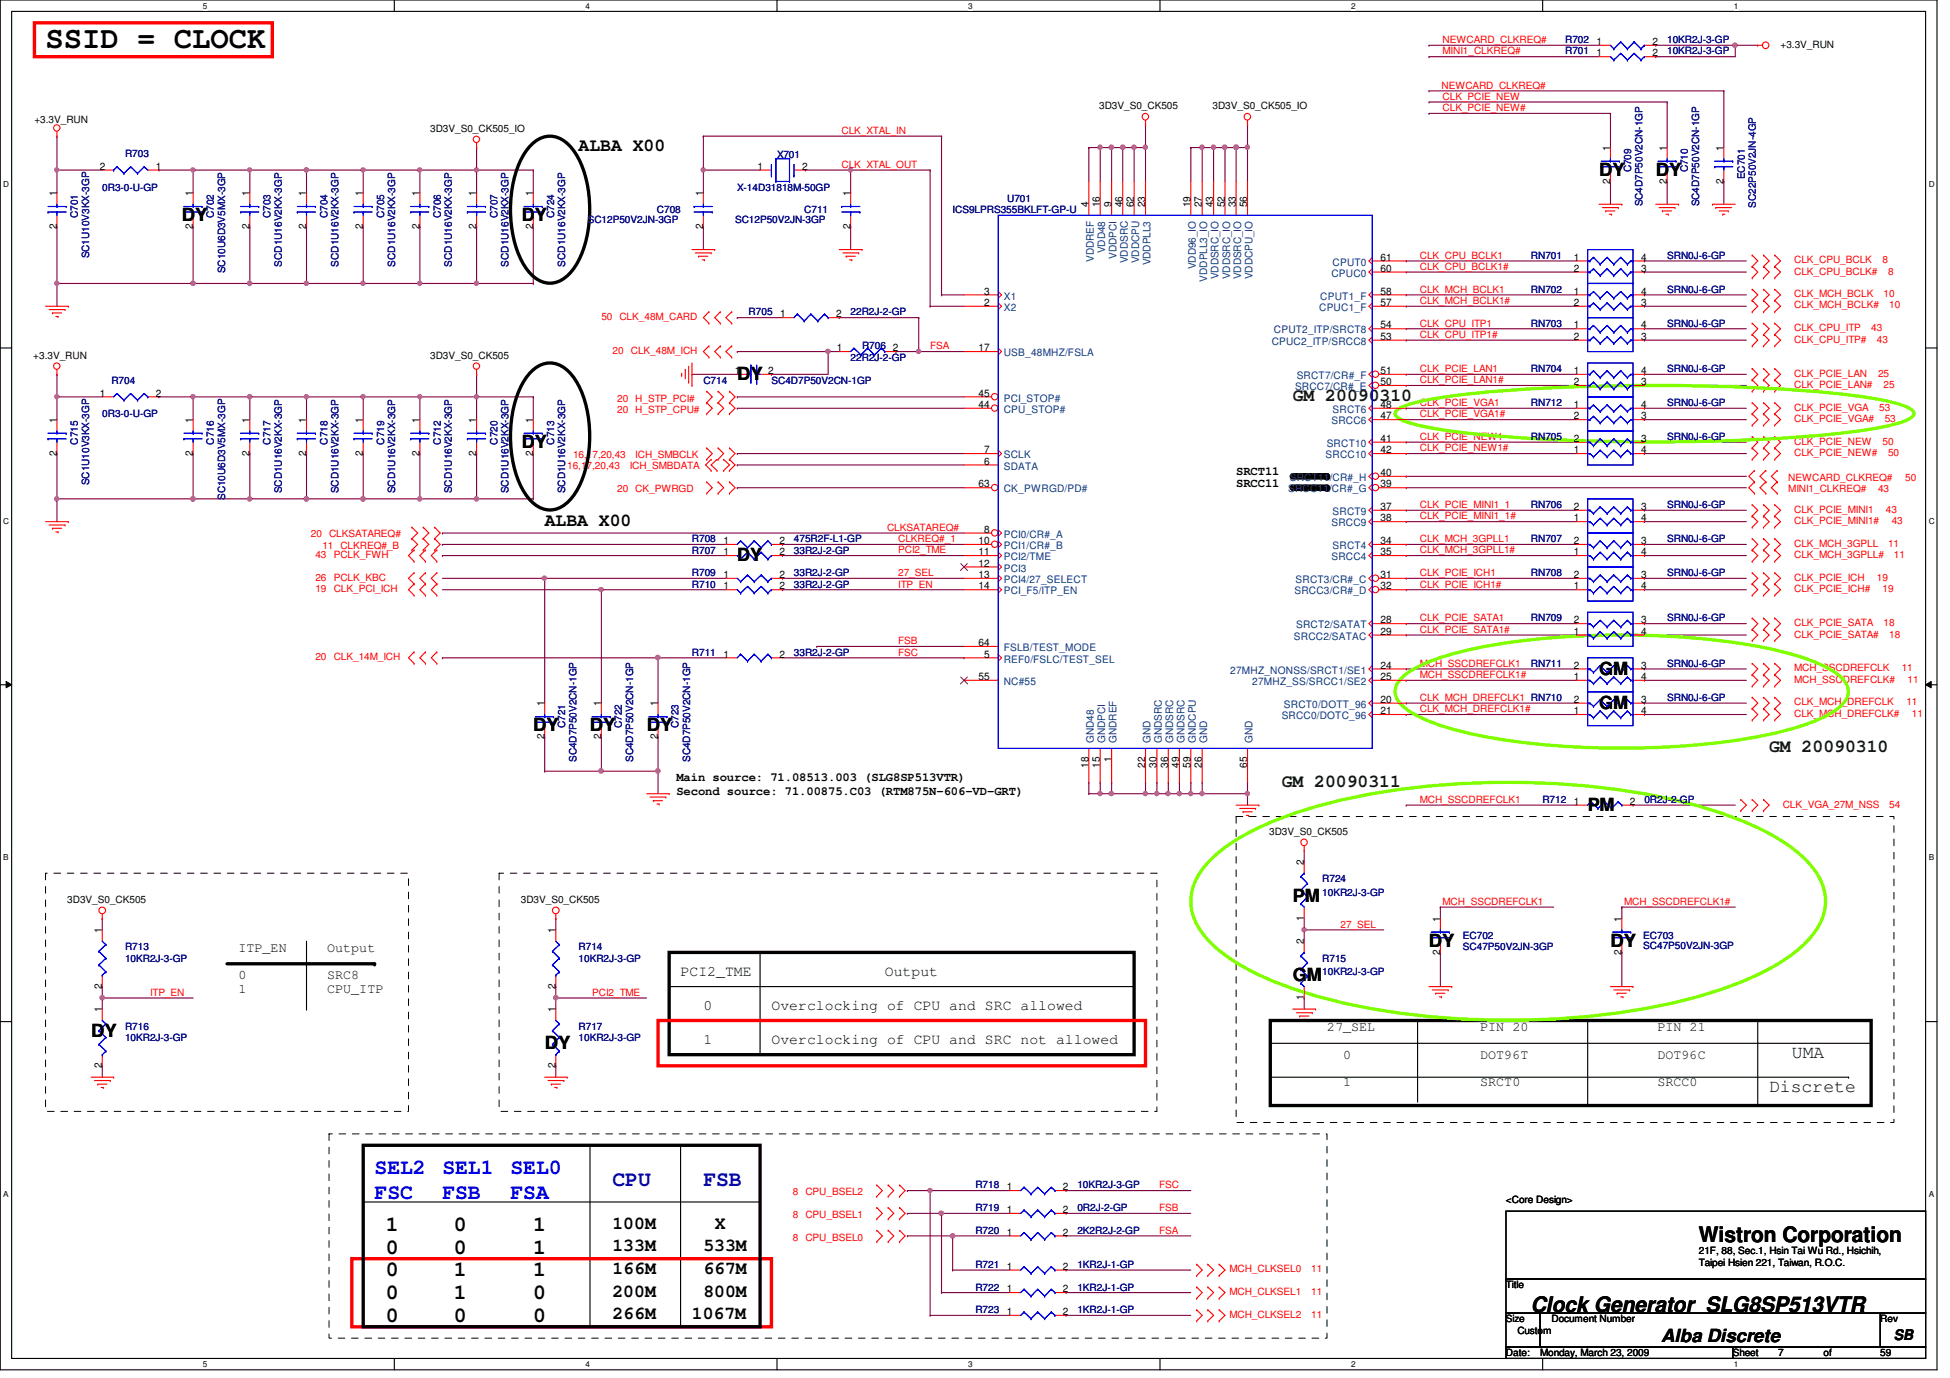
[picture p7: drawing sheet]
<svg xmlns="http://www.w3.org/2000/svg" width="297mm" height="210mm" viewBox="0 0 297 210" stroke-linecap="round" stroke-linejoin="round" font-family="sans-serif">
<defs><g id="words">
<text font-size="4.7" x="6.9" y="7.3">SSID = CLOCK</text>
<g font-size="3.3" fill="#00f">
<text x="57.1" y="178.9">SEL2</text>
<text x="67.4" y="178.9">SEL1</text>
<text x="77.8" y="178.9">SEL0</text>
<text x="57.1" y="182.6">FSC</text>
<text x="67.4" y="182.6">FSB</text>
<text x="77.8" y="182.6">FSA</text>
</g>
<g font-size="3.3" fill="#0000a0">
<text x="93.3" y="180.6">CPU</text>
<text x="107.1" y="180.6">FSB</text>
</g>
<g font-size="3.3">
<text x="58.8" y="191">0</text>
<text x="58.8" y="187.5">1</text>
<text x="69.1" y="187.5">0</text>
<text x="69.1" y="191">0</text>
<text x="81.2" y="187.5">1</text>
<text x="81.2" y="191">1</text>
<text x="258.8" y="189.2">Wistron Corporation</text>
<text x="58.8" y="194.4">0</text>
<text x="58.8" y="197.9">0</text>
<text x="69.1" y="194.4">1</text>
<text x="69.1" y="197.9">1</text>
<text x="81.2" y="194.4">1</text>
<text x="81.2" y="197.9">0</text>
<text x="58.8" y="201.3">0</text>
<text x="69.1" y="201.3">0</text>
<text x="81.2" y="201.3">0</text>
<text x="233.2" y="199.9">Clock Generator SLG8SP513VTR</text>
</g>
<g font-size="2.8">
<text x="88.1" y="23.1">ALBA X00</text>
<text x="243.6" y="26.8">DY</text>
<text x="252.2" y="26.8">DY</text>
<text x="27.7" y="33.7">DY</text>
<text x="79.5" y="33.7">DY</text>
<text x="112.3" y="57.9">DY</text>
<text x="79.5" y="68.2">DY</text>
<text x="83" y="80.1">ALBA X00</text>
<text x="112.3" y="85.5">DY</text>
<text x="243.6" y="107.9">GM</text>
<text x="243.6" y="102.8">GM</text>
<text x="81.2" y="111.4">DY</text>
<text x="89.9" y="111.4">DY</text>
<text x="98.5" y="111.4">DY</text>
<text x="241.8" y="123.5">PM</text>
<text x="196.9" y="137.3">PM</text>
<text x="196.9" y="149.4">GM</text>
<text x="217.7" y="144.2">DY</text>
<text x="245.3" y="144.2">DY</text>
<text x="13.9" y="158">DY</text>
<text x="83" y="159.8">DY</text>
<text x="273" y="161.1">UMA</text>
<text x="269.5" y="166.3">Discrete</text>
<text x="93.3" y="190.6">133M</text>
<text x="93.3" y="187.2">100M</text>
<text x="107.1" y="190.6">533M</text>
<text x="108.9" y="187.2">X</text>
<text x="93.3" y="197.5">200M</text>
<text x="93.3" y="194.1">166M</text>
<text x="107.1" y="197.5">800M</text>
<text x="107.1" y="194.1">667M</text>
<text x="93.3" y="201">266M</text>
<text x="105.4" y="201">1067M</text>
<text x="253.1" y="204.5">Alba Discrete</text>
</g>
<g font-size="2.8" fill="#004000">
<text x="196.9" y="61">GM 20090310</text>
<text x="195.2" y="119.8">GM 20090311</text>
<text x="269.5" y="114.6">GM 20090310</text>
</g>
<g font-size="2.2">
<text x="103.7" y="148.6">PCI2_TME</text>
<text x="134.8" y="148.6">Output</text>
<text x="107.1" y="153.8">0</text>
<text x="117.5" y="153.8">Overclocking of CPU and SRC allowed</text>
<text x="107.1" y="159">1</text>
<text x="117.5" y="159">Overclocking of CPU and SRC not allowed</text>
<text x="288.5" y="204.1">SB</text>
</g>
<g font-size="2">
<text x="36.3" y="144.9">ITP_EN</text>
<text x="36.3" y="149.2">0</text>
<text x="49.8" y="144.9">Output</text>
<text x="49.8" y="149.2">SRC8</text>
<text x="36.3" y="151.3">1</text>
<text x="49.8" y="151.3">CPU_ITP</text>
<text x="202.1" y="157">27_SEL</text>
<text x="204.6" y="161.2">0</text>
<text x="225.5" y="157">PIN 20</text>
<text x="225.5" y="161.2">DOT96T</text>
<text x="252.5" y="157">PIN 21</text>
<text x="252.5" y="161.2">DOT96C</text>
<text x="204.6" y="165.5">1</text>
<text x="225.5" y="165.5">SRCT0</text>
<text x="252.5" y="165.5">SRCC0</text>
</g>
<g font-size="1.9">
<text x="188.3" y="74.1">SRCC11</text>
<text x="188.3" y="72.4">SRCT11</text>
<text x="103" y="119">Main source: 71.08513.003 (SLG8SP513VTR)</text>
<text x="103" y="121.2">Second source: 71.00875.C03 (RTM875N-606-VD-GRT)</text>
</g>
<g font-size="1.6">
<text x="243.2" y="8.6">1</text>
<text x="243.2" y="6.9">1</text>
<text x="251.7" y="8.6">2</text>
<text x="251.7" y="6.9">2</text>
<text x="245.3" y="22.9" transform="rotate(-90 245.3 22.9)">1</text>
<text x="253.9" y="22.9" transform="rotate(-90 253.9 22.9)">1</text>
<text x="262.5" y="22.9" transform="rotate(-90 262.5 22.9)">1</text>
<text x="8.6" y="29.9" transform="rotate(-90 8.6 29.9)">1</text>
<text x="15.2" y="25.9">2</text>
<text x="23.7" y="25.9">1</text>
<text x="29.4" y="29.9" transform="rotate(-90 29.4 29.9)">1</text>
<text x="38" y="29.9" transform="rotate(-90 38 29.9)">1</text>
<text x="46.6" y="29.9" transform="rotate(-90 46.6 29.9)">1</text>
<text x="55.3" y="29.9" transform="rotate(-90 55.3 29.9)">1</text>
<text x="63.9" y="29.9" transform="rotate(-90 63.9 29.9)">1</text>
<text x="72.6" y="29.9" transform="rotate(-90 72.6 29.9)">1</text>
<text x="81.2" y="29.9" transform="rotate(-90 81.2 29.9)">1</text>
<text x="107.1" y="29.9" transform="rotate(-90 107.1 29.9)">1</text>
<text x="115.4" y="25.9">1</text>
<text x="122.2" y="25.9">2</text>
<text x="129.5" y="29.9" transform="rotate(-90 129.5 29.9)">1</text>
<text x="245.3" y="28" transform="rotate(-90 245.3 28)">2</text>
<text x="253.9" y="28" transform="rotate(-90 253.9 28)">2</text>
<text x="262.5" y="28" transform="rotate(-90 262.5 28)">2</text>
<text x="8.6" y="34.9" transform="rotate(-90 8.6 34.9)">2</text>
<text x="29.4" y="34.9" transform="rotate(-90 29.4 34.9)">2</text>
<text x="38" y="34.9" transform="rotate(-90 38 34.9)">2</text>
<text x="46.6" y="34.9" transform="rotate(-90 46.6 34.9)">2</text>
<text x="55.3" y="34.9" transform="rotate(-90 55.3 34.9)">2</text>
<text x="63.9" y="34.9" transform="rotate(-90 63.9 34.9)">2</text>
<text x="72.6" y="34.9" transform="rotate(-90 72.6 34.9)">2</text>
<text x="81.2" y="34.9" transform="rotate(-90 81.2 34.9)">2</text>
<text x="107.1" y="34.9" transform="rotate(-90 107.1 34.9)">2</text>
<text x="129.5" y="34.9" transform="rotate(-90 129.5 34.9)">2</text>
<text x="165.8" y="31.6" transform="rotate(-90 165.8 31.6)">4</text>
<text x="167.6" y="31.6" transform="rotate(-90 167.6 31.6)">16</text>
<text x="169.3" y="31.6" transform="rotate(-90 169.3 31.6)">9</text>
<text x="171" y="31.6" transform="rotate(-90 171 31.6)">46</text>
<text x="172.7" y="31.6" transform="rotate(-90 172.7 31.6)">62</text>
<text x="174.5" y="31.6" transform="rotate(-90 174.5 31.6)">23</text>
<text x="181.4" y="31.6" transform="rotate(-90 181.4 31.6)">19</text>
<text x="183.1" y="31.6" transform="rotate(-90 183.1 31.6)">27</text>
<text x="184.8" y="31.6" transform="rotate(-90 184.8 31.6)">43</text>
<text x="186.6" y="31.6" transform="rotate(-90 186.6 31.6)">52</text>
<text x="188.3" y="31.6" transform="rotate(-90 188.3 31.6)">33</text>
<text x="190" y="31.6" transform="rotate(-90 190 31.6)">56</text>
<text x="210.3" y="41.4">60</text>
<text x="210.3" y="39.7">61</text>
<text x="239.7" y="39.7">1</text>
<text x="239.7" y="41.4">2</text>
<text x="250" y="41.4">3</text>
<text x="250" y="39.7">4</text>
<text x="149.9" y="46.6">2</text>
<text x="149.9" y="44.9">3</text>
<text x="210.3" y="46.6">57</text>
<text x="210.3" y="44.9">58</text>
<text x="239.7" y="44.9">1</text>
<text x="239.7" y="46.6">2</text>
<text x="250" y="46.6">3</text>
<text x="250" y="44.9">4</text>
<text x="118.8" y="48.3">1</text>
<text x="127.4" y="48.3">2</text>
<text x="127.5" y="53.5">1</text>
<text x="136" y="53.5">2</text>
<text x="149.1" y="53.5">17</text>
<text x="210.3" y="51.8">53</text>
<text x="210.3" y="50">54</text>
<text x="239.7" y="50">1</text>
<text x="239.7" y="51.8">2</text>
<text x="250" y="51.8">3</text>
<text x="250" y="50">4</text>
<text x="111.9" y="57">1</text>
<text x="117" y="57">2</text>
<text x="210.3" y="58.7">50</text>
<text x="210.3" y="57">51</text>
<text x="239.7" y="57">1</text>
<text x="239.7" y="58.7">2</text>
<text x="250" y="58.7">3</text>
<text x="250" y="57">4</text>
<text x="8.6" y="64.4" transform="rotate(-90 8.6 64.4)">1</text>
<text x="15.2" y="60.4">1</text>
<text x="23.7" y="60.4">2</text>
<text x="29.4" y="64.4" transform="rotate(-90 29.4 64.4)">1</text>
<text x="38" y="64.4" transform="rotate(-90 38 64.4)">1</text>
<text x="46.6" y="64.4" transform="rotate(-90 46.6 64.4)">1</text>
<text x="55.3" y="64.4" transform="rotate(-90 55.3 64.4)">1</text>
<text x="63.9" y="64.4" transform="rotate(-90 63.9 64.4)">1</text>
<text x="72.6" y="64.4" transform="rotate(-90 72.6 64.4)">1</text>
<text x="81.2" y="64.4" transform="rotate(-90 81.2 64.4)">1</text>
<text x="149.1" y="62.1">44</text>
<text x="149.1" y="60.4">45</text>
<text x="210.3" y="63.9">47</text>
<text x="210.3" y="62.1">48</text>
<text x="239.7" y="62.1">1</text>
<text x="239.7" y="63.9">2</text>
<text x="250" y="63.9">3</text>
<text x="250" y="62.1">4</text>
<text x="8.6" y="69.4" transform="rotate(-90 8.6 69.4)">2</text>
<text x="29.4" y="69.4" transform="rotate(-90 29.4 69.4)">2</text>
<text x="38" y="69.4" transform="rotate(-90 38 69.4)">2</text>
<text x="46.6" y="69.4" transform="rotate(-90 46.6 69.4)">2</text>
<text x="55.3" y="69.4" transform="rotate(-90 55.3 69.4)">2</text>
<text x="63.9" y="69.4" transform="rotate(-90 63.9 69.4)">2</text>
<text x="72.6" y="69.4" transform="rotate(-90 72.6 69.4)">2</text>
<text x="81.2" y="69.4" transform="rotate(-90 81.2 69.4)">2</text>
<text x="149.9" y="70.8">6</text>
<text x="149.9" y="69">7</text>
<text x="210.3" y="67.3">41</text>
<text x="210.3" y="69">42</text>
<text x="239.7" y="69">1</text>
<text x="239.7" y="67.3">2</text>
<text x="250" y="67.3">3</text>
<text x="250" y="69">4</text>
<text x="149.1" y="74.3">63</text>
<text x="210.3" y="77.7">37</text>
<text x="210.3" y="74.3">39</text>
<text x="210.3" y="72.5">40</text>
<text x="239.7" y="77.7">2</text>
<text x="250" y="77.7">3</text>
<text x="110.2" y="82.9">1</text>
<text x="118.7" y="82.9">2</text>
<text x="149.1" y="82.9">10</text>
<text x="149.9" y="81.2">8</text>
<text x="210.3" y="82.9">34</text>
<text x="210.3" y="79.4">38</text>
<text x="239.7" y="82.9">2</text>
<text x="239.7" y="79.4">1</text>
<text x="250" y="82.9">3</text>
<text x="250" y="79.4">4</text>
<text x="110.2" y="89.8">1</text>
<text x="110.2" y="84.6">1</text>
<text x="110.2" y="88.1">1</text>
<text x="118.7" y="89.8">2</text>
<text x="118.7" y="84.6">2</text>
<text x="118.7" y="88.1">2</text>
<text x="149.1" y="84.6">11</text>
<text x="149.1" y="86.3">12</text>
<text x="149.1" y="88.1">13</text>
<text x="149.1" y="89.8">14</text>
<text x="210.3" y="88.1">31</text>
<text x="210.3" y="89.8">32</text>
<text x="210.3" y="84.6">35</text>
<text x="239.7" y="84.6">1</text>
<text x="239.7" y="89.8">1</text>
<text x="239.7" y="88.1">2</text>
<text x="250" y="84.6">4</text>
<text x="250" y="88.1">3</text>
<text x="250" y="89.8">4</text>
<text x="210.3" y="95">28</text>
<text x="239.7" y="95">2</text>
<text x="250" y="95">3</text>
<text x="110.2" y="100.2">1</text>
<text x="118.7" y="100.2">2</text>
<text x="149.1" y="98.4">64</text>
<text x="149.9" y="100.2">5</text>
<text x="210.3" y="101.9">24</text>
<text x="210.3" y="96.7">29</text>
<text x="239.7" y="101.9">2</text>
<text x="239.7" y="96.7">1</text>
<text x="250" y="101.9">3</text>
<text x="250" y="96.7">4</text>
<text x="82.9" y="107.6" transform="rotate(-90 82.9 107.6)">1</text>
<text x="91.6" y="107.6" transform="rotate(-90 91.6 107.6)">1</text>
<text x="100.2" y="107.6" transform="rotate(-90 100.2 107.6)">1</text>
<text x="149.1" y="103.6">55</text>
<text x="210.3" y="107.1">20</text>
<text x="210.3" y="103.6">25</text>
<text x="239.7" y="107.1">2</text>
<text x="239.7" y="103.6">1</text>
<text x="250" y="107.1">3</text>
<text x="250" y="103.6">4</text>
<text x="82.9" y="112.6" transform="rotate(-90 82.9 112.6)">2</text>
<text x="91.6" y="112.6" transform="rotate(-90 91.6 112.6)">2</text>
<text x="100.2" y="112.6" transform="rotate(-90 100.2 112.6)">2</text>
<text x="210.3" y="108.8">21</text>
<text x="239.7" y="108.8">1</text>
<text x="250" y="108.8">4</text>
<text x="165.8" y="116.9" transform="rotate(-90 165.8 116.9)">18</text>
<text x="167.6" y="116.9" transform="rotate(-90 167.6 116.9)">15</text>
<text x="169.3" y="116.1" transform="rotate(-90 169.3 116.1)">1</text>
<text x="174.5" y="116.9" transform="rotate(-90 174.5 116.9)">22</text>
<text x="176.2" y="116.9" transform="rotate(-90 176.2 116.9)">30</text>
<text x="177.9" y="116.9" transform="rotate(-90 177.9 116.9)">36</text>
<text x="179.6" y="116.9" transform="rotate(-90 179.6 116.9)">49</text>
<text x="181.4" y="116.9" transform="rotate(-90 181.4 116.9)">59</text>
<text x="183.1" y="116.9" transform="rotate(-90 183.1 116.9)">26</text>
<text x="190" y="116.9" transform="rotate(-90 190 116.9)">65</text>
<text x="239.7" y="122.6">1</text>
<text x="248.3" y="122.6">2</text>
<text x="198.6" y="131.8" transform="rotate(-90 198.6 131.8)">2</text>
<text x="15.5" y="142.2" transform="rotate(-90 15.5 142.2)">1</text>
<text x="84.6" y="142.2" transform="rotate(-90 84.6 142.2)">1</text>
<text x="198.6" y="143.8" transform="rotate(-90 198.6 143.8)">2</text>
<text x="198.6" y="140.3" transform="rotate(-90 198.6 140.3)">1</text>
<text x="219.4" y="140.4" transform="rotate(-90 219.4 140.4)">1</text>
<text x="247" y="140.4" transform="rotate(-90 247 140.4)">1</text>
<text x="219.4" y="145.5" transform="rotate(-90 219.4 145.5)">2</text>
<text x="247" y="145.5" transform="rotate(-90 247 145.5)">2</text>
<text x="15.5" y="154.2" transform="rotate(-90 15.5 154.2)">1</text>
<text x="15.5" y="150.6" transform="rotate(-90 15.5 150.6)">2</text>
<text x="84.6" y="154.2" transform="rotate(-90 84.6 154.2)">1</text>
<text x="84.6" y="150.6" transform="rotate(-90 84.6 150.6)">2</text>
<text x="198.6" y="152.4" transform="rotate(-90 198.6 152.4)">1</text>
<text x="15.5" y="162.7" transform="rotate(-90 15.5 162.7)">2</text>
<text x="84.6" y="162.7" transform="rotate(-90 84.6 162.7)">2</text>
<text x="153.4" y="184.8">1</text>
<text x="153.4" y="181.3">1</text>
<text x="161.9" y="184.8">2</text>
<text x="161.9" y="181.3">2</text>
<text x="153.4" y="188.2">1</text>
<text x="161.9" y="188.2">2</text>
<text x="153.4" y="193.4">1</text>
<text x="153.4" y="196.8">1</text>
<text x="161.9" y="193.4">2</text>
<text x="161.9" y="196.8">2</text>
<text x="153.4" y="200.3">1</text>
<text x="161.9" y="200.3">2</text>
</g>
<g font-size="1.6" fill="#004080">
<text x="166.6" y="39.9" transform="rotate(-90 166.6 39.9)">VDDREF</text>
<text x="168.4" y="38.6" transform="rotate(-90 168.4 38.6)">VDD48</text>
<text x="170.1" y="39.4" transform="rotate(-90 170.1 39.4)">VDDPCI</text>
<text x="171.8" y="40.1" transform="rotate(-90 171.8 40.1)">VDDSRC</text>
<text x="173.5" y="40.1" transform="rotate(-90 173.5 40.1)">VDDCPU</text>
<text x="175.3" y="40.4" transform="rotate(-90 175.3 40.4)">VDDPLL3</text>
<text x="182.2" y="41" transform="rotate(-90 182.2 41)">VDD96_IO</text>
<text x="203" y="40.5">CPUT0</text>
<text x="152.9" y="47.4">X2</text>
<text x="152.9" y="45.6">X1</text>
<text x="183.9" y="42.9" transform="rotate(-90 183.9 42.9)">VDDPLL3_IO</text>
<text x="185.6" y="42.5" transform="rotate(-90 185.6 42.5)">VDDSRC_IO</text>
<text x="187.4" y="42.5" transform="rotate(-90 187.4 42.5)">VDDSRC_IO</text>
<text x="189.1" y="42.5" transform="rotate(-90 189.1 42.5)">VDDSRC_IO</text>
<text x="190.8" y="42.5" transform="rotate(-90 190.8 42.5)">VDDCPU_IO</text>
<text x="201" y="47.4">CPUC1_F</text>
<text x="201.1" y="45.6">CPUT1_F</text>
<text x="202.8" y="42.2">CPUC0</text>
<text x="193.7" y="52.5">CPUC2_ITP/SRCC8</text>
<text x="194.1" y="50.8">CPUT2_ITP/SRCT8</text>
<text x="152.9" y="54.3">USB_48MHZ/FSLA</text>
<text x="197.3" y="59.4">SRCC7/CR#_E</text>
<text x="197.5" y="57.7">SRCT7/CR#_F</text>
<text x="152.9" y="62.9">CPU_STOP#</text>
<text x="152.9" y="61.2">PCI_STOP#</text>
<text x="202.8" y="64.6">SRCC6</text>
<text x="203" y="62.9">SRCT6</text>
<text x="152.9" y="71.5">SDATA</text>
<text x="152.9" y="69.8">SCLK</text>
<text x="201.9" y="69.8">SRCC10</text>
<text x="202.1" y="68.1">SRCT10</text>
<text x="152.9" y="75">CK_PWRGD/PD#</text>
<text x="196.2" y="75">SRCC11/CR#_G</text>
<text x="196.5" y="73.3">SRCT11/CR#_H</text>
<text x="152.9" y="81.9">PCI0/CR#_A</text>
<text x="152.9" y="83.7">PCI1/CR#_B</text>
<text x="202.8" y="80.2">SRCC9</text>
<text x="203" y="83.7">SRCT4</text>
<text x="203" y="78.4">SRCT9</text>
<text x="152.9" y="85.3">PCI2/TME</text>
<text x="152.9" y="87.1">PCI3</text>
<text x="152.9" y="88.8">PCI4/27_SELECT</text>
<text x="197.4" y="88.8">SRCT3/CR#_C</text>
<text x="202.8" y="85.3">SRCC4</text>
<text x="152.9" y="90.6">PCI_F5/ITP_EN</text>
<text x="197.2" y="90.6">SRCC3/CR#_D</text>
<text x="197.4" y="95.7">SRCT2/SATAT</text>
<text x="152.9" y="100.9">REF0/FSLC/TEST_SEL</text>
<text x="152.9" y="99.2">FSLB/TEST_MODE</text>
<text x="197.1" y="97.5">SRCC2/SATAC</text>
<text x="152.9" y="104.4">NC#55</text>
<text x="187.4" y="102.6">27MHZ_NONSS/SRCT1/SE1</text>
<text x="190.8" y="104.4">27MHZ_SS/SRCC1/SE2</text>
<text x="195.6" y="107.8">SRCT0/DOTT_96</text>
<text x="166.6" y="113.2" transform="rotate(-90 166.6 113.2)">GND48</text>
<text x="168.4" y="113.2" transform="rotate(-90 168.4 113.2)">GNDPCI</text>
<text x="170.1" y="113.2" transform="rotate(-90 170.1 113.2)">GNDREF</text>
<text x="175.3" y="113.2" transform="rotate(-90 175.3 113.2)">GND</text>
<text x="177" y="113.2" transform="rotate(-90 177 113.2)">GNDSRC</text>
<text x="178.7" y="113.2" transform="rotate(-90 178.7 113.2)">GNDSRC</text>
<text x="180.4" y="113.2" transform="rotate(-90 180.4 113.2)">GNDSRC</text>
<text x="182.2" y="113.2" transform="rotate(-90 182.2 113.2)">GNDCPU</text>
<text x="183.9" y="113.2" transform="rotate(-90 183.9 113.2)">GND</text>
<text x="190.8" y="113.2" transform="rotate(-90 190.8 113.2)">GND</text>
<text x="195.2" y="109.6">SRCC0/DOTC_96</text>
</g>
<g font-size="1.5" fill="#f00">
<text x="219.7" y="8.3">MINI1_CLKREQ#</text>
<text x="219.7" y="6.6">NEWCARD_CLKREQ#</text>
<text x="219.6" y="13.5">NEWCARD_CLKREQ#</text>
<text x="219.7" y="15.2">CLK_PCIE_NEW</text>
<text x="219.7" y="16.9">CLK_PCIE_NEW#</text>
<text x="128.2" y="20.4">CLK_XTAL_IN</text>
<text x="128.2" y="25.6">CLK_XTAL_OUT</text>
<text x="216.3" y="41.1">CLK_CPU_BCLK1#</text>
<text x="216.3" y="39.4">CLK_CPU_BCLK1</text>
<text x="273.3" y="40.1">CLK_CPU_BCLK</text>
<text x="273.3" y="41.8">CLK_CPU_BCLK#</text>
<text x="286.8" y="40.1">8</text>
<text x="287.6" y="41.8">8</text>
<text x="216.3" y="44.6">CLK_MCH_BCLK1</text>
<text x="216.3" y="46.3">CLK_MCH_BCLK1#</text>
<text x="273.3" y="47">CLK_MCH_BCLK#</text>
<text x="273.3" y="45.3">CLK_MCH_BCLK</text>
<text x="286.9" y="45.3">10</text>
<text x="287.8" y="47">10</text>
<text x="91.6" y="48.7">50 CLK_48M_CARD</text>
<text x="93.3" y="53.9">20</text>
<text x="96.1" y="53.9">CLK_48M_ICH</text>
<text x="141.7" y="53.2">FSA</text>
<text x="216.3" y="49.7">CLK_CPU_ITP1</text>
<text x="216.3" y="51.5">CLK_CPU_ITP1#</text>
<text x="273.3" y="52.2">CLK_CPU_ITP#</text>
<text x="273.3" y="50.5">CLK_CPU_ITP</text>
<text x="285" y="50.5">43</text>
<text x="285.9" y="52.2">43</text>
<text x="216.3" y="56.7">CLK_PCIE_LAN1</text>
<text x="216.3" y="58.4">CLK_PCIE_LAN1#</text>
<text x="273.3" y="57.4">CLK_PCIE_LAN</text>
<text x="273.3" y="59.1">CLK_PCIE_LAN#</text>
<text x="286.1" y="57.4">25</text>
<text x="286.9" y="59.1">25</text>
<text x="94" y="61.2">20 H_STP_PCI#</text>
<text x="94" y="62.9">20 H_STP_CPU#</text>
<text x="216.3" y="61.8">CLK_PCIE_VGA1</text>
<text x="216.3" y="63.6">CLK_PCIE_VGA1#</text>
<text x="273.3" y="62.6">CLK_PCIE_VGA</text>
<text x="273.3" y="64.3">CLK_PCIE_VGA#</text>
<text x="286.3" y="62.6">53</text>
<text x="287.1" y="64.3">53</text>
<text x="86.4" y="71.4">16,17,20,43</text>
<text x="87.3" y="69.8">16,17,20,43</text>
<text x="95.9" y="71.4">ICH_SMBDATA</text>
<text x="96.8" y="69.8">ICH_SMBCLK</text>
<text x="216.3" y="67">CLK_PCIE_NEW1</text>
<text x="216.3" y="68.7">CLK_PCIE_NEW1#</text>
<text x="273.3" y="69.5">CLK_PCIE_NEW#</text>
<text x="273.3" y="67.7">CLK_PCIE_NEW</text>
<text x="286.8" y="67.7">50</text>
<text x="287.6" y="69.5">50</text>
<text x="94" y="75">20 CK_PWRGD</text>
<text x="216.3" y="77.4">CLK_PCIE_MINI1_1</text>
<text x="272.4" y="73.2">NEWCARD_CLKREQ#</text>
<text x="272.4" y="75">MINI1_CLKREQ#</text>
<text x="286.1" y="75">43</text>
<text x="290.2" y="73.2">50</text>
<text x="47.4" y="81.9">20 CLKSATAREQ#</text>
<text x="49.1" y="83.6">11 CLKREQ#_B</text>
<text x="135.1" y="80.9">CLKSATAREQ#</text>
<text x="136.8" y="82.6">CLKREQ#_1</text>
<text x="216.3" y="79.1">CLK_PCIE_MINI1_1#</text>
<text x="216.3" y="82.6">CLK_MCH_3GPLL1</text>
<text x="273.3" y="79.8">CLK_PCIE_MINI1#</text>
<text x="273.3" y="78.1">CLK_PCIE_MINI1</text>
<text x="273.3" y="83.3">CLK_MCH_3GPLL</text>
<text x="287.3" y="78.1">43</text>
<text x="287.6" y="83.3">11</text>
<text x="288.2" y="79.8">43</text>
<text x="48" y="85">43</text>
<text x="48" y="88.5">26</text>
<text x="50.8" y="85">PCLK_FWH</text>
<text x="50.8" y="88.5">PCLK_KBC</text>
<text x="136.8" y="84.3">PCI2_TME</text>
<text x="136.8" y="87.8">27_SEL</text>
<text x="136.8" y="89.5">ITP_EN</text>
<text x="216.3" y="87.8">CLK_PCIE_ICH1</text>
<text x="216.3" y="84.3">CLK_MCH_3GPLL1#</text>
<text x="216.3" y="89.5">CLK_PCIE_ICH1#</text>
<text x="273.3" y="88.5">CLK_PCIE_ICH</text>
<text x="273.3" y="85">CLK_MCH_3GPLL#</text>
<text x="285.9" y="88.5">19</text>
<text x="288.5" y="85">11</text>
<text x="48" y="90.2">19</text>
<text x="50.8" y="90.2">CLK_PCI_ICH</text>
<text x="216.3" y="94.7">CLK_PCIE_SATA1</text>
<text x="273.3" y="90.2">CLK_PCIE_ICH#</text>
<text x="273.3" y="95.4">CLK_PCIE_SATA</text>
<text x="286.8" y="90.2">19</text>
<text x="286.9" y="95.4">18</text>
<text x="48" y="100.5">20</text>
<text x="50.8" y="100.5">CLK_14M_ICH</text>
<text x="136.8" y="98.1">FSB</text>
<text x="136.8" y="99.9">FSC</text>
<text x="216.3" y="96.4">CLK_PCIE_SATA1#</text>
<text x="216.3" y="101.6">MCH_SSCDREFCLK1</text>
<text x="273.3" y="97.1">CLK_PCIE_SATA#</text>
<text x="287.8" y="97.1">18</text>
<text x="216.3" y="103.3">MCH_SSCDREFCLK1#</text>
<text x="216.3" y="106.8">CLK_MCH_DREFCLK1 RN710</text>
<text x="273.3" y="102.3">MCH_SSCDREFCLK</text>
<text x="273.3" y="104">MCH_SSCDREFCLK#</text>
<text x="273.3" y="107.4">CLK_MCH_DREFCLK</text>
<text x="289.7" y="102.3">11</text>
<text x="290.4" y="107.4">11</text>
<text x="290.6" y="104">11</text>
<text x="216.3" y="108.5">CLK_MCH_DREFCLK1#</text>
<text x="273.3" y="109.2">CLK_MCH_DREFCLK#</text>
<text x="291.2" y="109.2">11</text>
<text x="216.3" y="122.3">MCH_SSCDREFCLK1</text>
<text x="271.6" y="123">CLK_VGA_27M_NSS</text>
<text x="287.8" y="123">54</text>
<text x="219.7" y="137.8">MCH_SSCDREFCLK1</text>
<text x="247.4" y="137.8">MCH_SSCDREFCLK1#</text>
<text x="204.2" y="141.3">27_SEL</text>
<text x="22.9" y="151.7">ITP_EN</text>
<text x="90.2" y="151.7">PCI2_TME</text>
<text x="120.8" y="182.1">8 CPU_BSEL2</text>
<text x="120.8" y="185.5">8 CPU_BSEL1</text>
<text x="176.6" y="184.5">FSB</text>
<text x="176.6" y="181">FSC</text>
<text x="120.8" y="189">8 CPU_BSEL0</text>
<text x="176.6" y="187.9">FSA</text>
<text x="187.3" y="193.8">MCH_CLKSEL0</text>
<text x="187.3" y="197.3">MCH_CLKSEL1</text>
<text x="199.7" y="193.8">11</text>
<text x="199.7" y="197.3">11</text>
<text x="187.3" y="200.7">MCH_CLKSEL2</text>
<text x="199.7" y="200.7">11</text>
</g>
<g font-size="1.5" fill="#000080">
<text x="238.4" y="8.3">R701</text>
<text x="238.4" y="6.6">R702</text>
<text x="254" y="8.3">10KR2J-3-GP</text>
<text x="254" y="6.6">10KR2J-3-GP</text>
<text x="19" y="23.9">R703</text>
<text x="15.6" y="29">0R3-0-U-GP</text>
<text x="112.3" y="29">X-14D31818M-50GP</text>
<text x="118.4" y="24">X701</text>
<text x="248.5" y="26.2" transform="rotate(-90 248.5 26.2)">C709</text>
<text x="257.1" y="26.2" transform="rotate(-90 257.1 26.2)">C710</text>
<text x="265.8" y="27.3" transform="rotate(-90 265.8 27.3)">EC701</text>
<text x="11.8" y="33.2" transform="rotate(-90 11.8 33.2)">C701</text>
<text x="32.6" y="33.2" transform="rotate(-90 32.6 33.2)">C702</text>
<text x="41.2" y="33.2" transform="rotate(-90 41.2 33.2)">C703</text>
<text x="49.9" y="33.2" transform="rotate(-90 49.9 33.2)">C704</text>
<text x="58.5" y="33.2" transform="rotate(-90 58.5 33.2)">C705</text>
<text x="67.1" y="33.2" transform="rotate(-90 67.1 33.2)">C706</text>
<text x="75.8" y="33.2" transform="rotate(-90 75.8 33.2)">C707</text>
<text x="84.4" y="33.2" transform="rotate(-90 84.4 33.2)">C724</text>
<text x="89.5" y="34">SC12P50V2JN-3GP</text>
<text x="100.1" y="32.5">C708</text>
<text x="112" y="34">SC12P50V2JN-3GP</text>
<text x="122.5" y="32.5">C711</text>
<text x="145.1" y="32.5">ICS9LPRS355BKLFT-GP-U</text>
<text x="153.4" y="30.8">U701</text>
<text x="250.2" y="31.5" transform="rotate(-90 250.2 31.5)">SC4D7P50V2CN-1GP</text>
<text x="258.8" y="31.5" transform="rotate(-90 258.8 31.5)">SC4D7P50V2CN-1GP</text>
<text x="267.5" y="31.6" transform="rotate(-90 267.5 31.6)">SC22P50V2JN-4GP</text>
<text x="13.6" y="39.4" transform="rotate(-90 13.6 39.4)">SC1U10V3KX-3GP</text>
<text x="34.3" y="41.6" transform="rotate(-90 34.3 41.6)">SC10U6D3V5MX-3GP</text>
<text x="42.9" y="40.6" transform="rotate(-90 42.9 40.6)">SCD1U16V2KX-3GP</text>
<text x="51.6" y="40.6" transform="rotate(-90 51.6 40.6)">SCD1U16V2KX-3GP</text>
<text x="60.2" y="40.6" transform="rotate(-90 60.2 40.6)">SCD1U16V2KX-3GP</text>
<text x="68.8" y="40.6" transform="rotate(-90 68.8 40.6)">SCD1U16V2KX-3GP</text>
<text x="77.5" y="40.6" transform="rotate(-90 77.5 40.6)">SCD1U16V2KX-3GP</text>
<text x="86.1" y="40.6" transform="rotate(-90 86.1 40.6)">SCD1U16V2KX-3GP</text>
<text x="233.2" y="39.4">RN701</text>
<text x="254" y="39.4">SRN0J-6-GP</text>
<text x="233.2" y="44.6">RN702</text>
<text x="254" y="44.6">SRN0J-6-GP</text>
<text x="114" y="48">R705</text>
<text x="129.6" y="48">22R2J-2-GP</text>
<text x="131.3" y="53.2">R706</text>
<text x="233.2" y="49.8">RN703</text>
<text x="254" y="49.8">SRN0J-6-GP</text>
<text x="17" y="58.4">R704</text>
<text x="107.1" y="58.4">C714</text>
<text x="117.5" y="58.4">SC4D7P50V2CN-1GP</text>
<text x="129.6" y="54.9">22R2J-2-GP</text>
<text x="233.2" y="56.7">RN704</text>
<text x="254" y="56.7">SRN0J-6-GP</text>
<text x="15.6" y="63.6">0R3-0-U-GP</text>
<text x="233.2" y="61.8">RN712</text>
<text x="254" y="61.8">SRN0J-6-GP</text>
<text x="11.8" y="67.7" transform="rotate(-90 11.8 67.7)">C715</text>
<text x="32.6" y="67.7" transform="rotate(-90 32.6 67.7)">C716</text>
<text x="41.2" y="67.7" transform="rotate(-90 41.2 67.7)">C717</text>
<text x="49.9" y="67.7" transform="rotate(-90 49.9 67.7)">C718</text>
<text x="58.5" y="67.7" transform="rotate(-90 58.5 67.7)">C719</text>
<text x="67.1" y="67.7" transform="rotate(-90 67.1 67.7)">C712</text>
<text x="75.8" y="67.7" transform="rotate(-90 75.8 67.7)">C720</text>
<text x="84.4" y="67.7" transform="rotate(-90 84.4 67.7)">C713</text>
<text x="233.2" y="67.1">RN705</text>
<text x="254" y="67.1">SRN0J-6-GP</text>
<text x="13.6" y="73.9" transform="rotate(-90 13.6 73.9)">SC1U10V3KX-3GP</text>
<text x="34.3" y="76.2" transform="rotate(-90 34.3 76.2)">SC10U6D3V5MX-3GP</text>
<text x="42.9" y="75.1" transform="rotate(-90 42.9 75.1)">SCD1U16V2KX-3GP</text>
<text x="51.6" y="75.1" transform="rotate(-90 51.6 75.1)">SCD1U16V2KX-3GP</text>
<text x="60.2" y="75.1" transform="rotate(-90 60.2 75.1)">SCD1U16V2KX-3GP</text>
<text x="68.8" y="75.1" transform="rotate(-90 68.8 75.1)">SCD1U16V2KX-3GP</text>
<text x="77.5" y="75.1" transform="rotate(-90 77.5 75.1)">SCD1U16V2KX-3GP</text>
<text x="86.1" y="75.1" transform="rotate(-90 86.1 75.1)">SCD1U16V2KX-3GP</text>
<text x="233.2" y="77.4">RN706</text>
<text x="254" y="77.4">SRN0J-6-GP</text>
<text x="105.4" y="82.6">R708</text>
<text x="120.9" y="82.6">475R2F-L1-GP</text>
<text x="233.2" y="82.6">RN707</text>
<text x="254" y="82.6">SRN0J-6-GP</text>
<text x="105.4" y="89.5">R710</text>
<text x="105.4" y="84.3">R707</text>
<text x="105.4" y="87.8">R709</text>
<text x="120.9" y="89.5">33R2J-2-GP</text>
<text x="120.9" y="84.3">33R2J-2-GP</text>
<text x="120.9" y="87.8">33R2J-2-GP</text>
<text x="233.2" y="87.8">RN708</text>
<text x="254" y="87.8">SRN0J-6-GP</text>
<text x="233.2" y="94.7">RN709</text>
<text x="254" y="94.7">SRN0J-6-GP</text>
<text x="105.4" y="99.9">R711</text>
<text x="120.9" y="99.9">33R2J-2-GP</text>
<text x="233.2" y="101.6">RN711</text>
<text x="254" y="101.6">SRN0J-6-GP</text>
<text x="254" y="106.8">SRN0J-6-GP</text>
<text x="86.1" y="110.9" transform="rotate(-90 86.1 110.9)">C721</text>
<text x="94.7" y="110.9" transform="rotate(-90 94.7 110.9)">C722</text>
<text x="103.4" y="110.9" transform="rotate(-90 103.4 110.9)">C723</text>
<text x="87.8" y="116.1" transform="rotate(-90 87.8 116.1)">SC4D7P50V2CN-1GP</text>
<text x="96.5" y="116.1" transform="rotate(-90 96.5 116.1)">SC4D7P50V2CN-1GP</text>
<text x="105.1" y="116.1" transform="rotate(-90 105.1 116.1)">SC4D7P50V2CN-1GP</text>
<text x="234.9" y="122.3">R712</text>
<text x="250.5" y="122.3">0R2J-2-GP</text>
<text x="201.4" y="134.4">R724</text>
<text x="201.4" y="136.5">10KR2J-3-GP</text>
<text x="222.8" y="143">EC702</text>
<text x="250.3" y="143">EC703</text>
<text x="19" y="144.8">R713</text>
<text x="19" y="146.5">10KR2J-3-GP</text>
<text x="88.1" y="144.8">R714</text>
<text x="88.1" y="146.5">10KR2J-3-GP</text>
<text x="201.4" y="146.5">R715</text>
<text x="201.4" y="148.5">10KR2J-3-GP</text>
<text x="222.8" y="144.8">SC47P50V2JN-3GP</text>
<text x="250.3" y="144.6">SC47P50V2JN-3GP</text>
<text x="19" y="156.8">R716</text>
<text x="19" y="158.6">10KR2J-3-GP</text>
<text x="88.1" y="156.8">R717</text>
<text x="88.1" y="158.6">10KR2J-3-GP</text>
<text x="148.6" y="184.5">R719</text>
<text x="148.6" y="181">R718</text>
<text x="164.1" y="184.5">0R2J-2-GP</text>
<text x="164.1" y="181">10KR2J-3-GP</text>
<text x="148.6" y="188">R720</text>
<text x="164.1" y="188">2K2R2J-2-GP</text>
<text x="148.6" y="193.1">R721</text>
<text x="148.6" y="196.6">R722</text>
<text x="164.1" y="193.1">1KR2J-1-GP</text>
<text x="164.1" y="196.6">1KR2J-1-GP</text>
<text x="148.6" y="200">R723</text>
<text x="164.1" y="200">1KR2J-1-GP</text>
</g>
<g font-size="1.5">
<text x="271.2" y="7.3">+3.3V_RUN</text>
<text x="167.4" y="16.6">3D3V_S0_CK505</text>
<text x="184.7" y="16.6">3D3V_S0_CK505_IO</text>
<text x="5.2" y="18.7">+3.3V_RUN</text>
<text x="65.5" y="20.1">3D3V_S0_CK505_IO</text>
<text x="5.1" y="54.6">+3.3V_RUN</text>
<text x="65.5" y="54.6">3D3V_S0_CK505</text>
<text x="193.3" y="127.1">3D3V_S0_CK505</text>
<text x="10.2" y="137.5">3D3V_S0_CK505</text>
<text x="79.3" y="137.5">3D3V_S0_CK505</text>
<text x="229.4" y="183.3">&lt;Core Design&gt;</text>
<text x="258.8" y="191.1">21F, 88, Sec.1, Hsin Tai Wu Rd., Hsichih,</text>
<text x="229.4" y="196.2">Title</text>
<text x="258.8" y="192.8">Taipei Hsien 221, Taiwan, R.O.C.</text>
<text x="229.4" y="201.4">Size</text>
<text x="231.1" y="203.2">Custom</text>
<text x="236.3" y="201.4">Document Number</text>
<text x="286.4" y="201.4">Rev</text>
<text x="229.4" y="206.6">Date:</text>
<text x="234.6" y="206.6">Monday, March 23, 2009</text>
<text x="263.9" y="206.6">Sheet</text>
<text x="270.9" y="206.6">7</text>
<text x="277.8" y="206.6">of</text>
<text x="286.4" y="206.6">59</text>
</g>
<g font-size="1.3">
<text x="30.9" y="1.4">5</text>
<text x="89.2" y="1.4">4</text>
<text x="147.5" y="1.4">3</text>
<text x="205.8" y="1.4">2</text>
<text x="264.1" y="1.4">1</text>
<text x=".5" y="28.5">D</text>
<text x="293.8" y="28.5">D</text>
<text x=".5" y="79.8">C</text>
<text x="293.8" y="79.8">C</text>
<text x=".5" y="131.1">B</text>
<text x="293.8" y="131.1">B</text>
<text x=".5" y="182.4">A</text>
<text x="293.8" y="182.4">A</text>
<text x="30.9" y="208.3">5</text>
<text x="89.2" y="208.3">4</text>
<text x="147.5" y="208.3">3</text>
<text x="205.8" y="208.3">2</text>
<text x="264.1" y="208.3">1</text>
</g>
</g></defs>
<path d="M0 0h295.1v208.7h-295.1zM1.8 1.7h291.5v205.2h-291.5z" fill="none" stroke="#000" stroke-width=".17"/>
<g fill="#fff">
<path d="M30.9 .2h.7v1.4h-.7z"/>
<path d="M30.9 207.1h.7v1.4h-.7z"/>
</g>
<path d="M60.1 0v1.7M60.1 206.9v1.8" fill="none" stroke="#000" stroke-width=".17"/>
<g fill="#fff">
<path d="M89.2 .2h.7v1.4h-.7z"/>
<path d="M89.2 207.1h.7v1.4h-.7z"/>
</g>
<path d="M118.4 0v1.7M118.4 206.9v1.8" fill="none" stroke="#000" stroke-width=".17"/>
<g fill="#fff">
<path d="M147.5 .2h.7v1.4h-.7z"/>
<path d="M147.5 207.1h.7v1.4h-.7z"/>
</g>
<path d="M176.7 0v1.7M176.7 206.9v1.8" fill="none" stroke="#000" stroke-width=".17"/>
<g fill="#fff">
<path d="M205.8 .2h.7v1.4h-.7z"/>
<path d="M205.8 207.1h.7v1.4h-.7z"/>
</g>
<path d="M235 0v1.7M235 206.9v1.8" fill="none" stroke="#000" stroke-width=".17"/>
<g fill="#fff">
<path d="M264.1 .2h.7v1.4h-.7z"/>
<path d="M264.1 207.1h.7v1.4h-.7z"/>
<path d="M.5 27.3h.9v1.4h-.9z"/>
<path d="M293.8 27.3h.9v1.4h-.9z"/>
<path d="M.5 78.6h.9v1.4h-.9z"/>
<path d="M293.8 78.6h.9v1.4h-.9z"/>
</g>
<path d="M0 53h1.8M293.3 53h1.8" fill="none" stroke="#000" stroke-width=".17"/>
<g fill="#fff">
<path d="M.5 129.9h.8v1.4h-.8z"/>
<path d="M293.8 129.9h.8v1.4h-.8z"/>
</g>
<path d="M0 104.3h1.8M293.3 104.3h1.8" fill="none" stroke="#000" stroke-width=".17"/>
<path d="M.9 103.8l.9 .5-.9 .5zM293.3 104.3l.9-.5v1z" fill="#000"/>
<path d="M.9 103.8l.9 .5-.9 .5zM293.3 104.3l.9-.5v1z" fill="none" stroke="#000" stroke-width=".15"/>
<g fill="#fff">
<path d="M.5 181.2h.8v1.4h-.8z"/>
<path d="M293.8 181.2h.8v1.4h-.8z"/>
</g>
<path d="M0 155.6h1.8M293.3 155.6h1.8" fill="none" stroke="#000" stroke-width=".17"/>
<g fill="none" stroke="#800040" stroke-width=".17">
<path d="M217.7 15.5h.1M217.7 17.3h.1M217.7 15.5h36.3M217.7 17.3h27.6M129.6 25.9h.1M129.6 25.9h12.1M141.7 25.9h.1M141.7 25.9v20.8M245.3 27.6h.1M245.3 27.6v3.5M72.6 69.1h.1M72.6 76h.1"/>
<path d="M72.6 69.1v6.9M72.6 76h8.6M15.6 139.9h.1M15.6 139.9v1.7"/>
</g>
<circle cx="72.6" cy="76" r=".33" fill="#f0f"/>
<circle cx="72.6" cy="76" r=".33" fill="none" stroke="#f0f" stroke-width=".17"/>
<g fill="none" stroke="#800040" stroke-width=".17">
<path d="M217.7 8.6h.1M217.7 8.6h25.9M252.2 8.6h.1M252.2 8.6h12.1M254 27.6h.1M254 27.6v3.5M112.3 48.4h.1M112.3 48.4h6.9M127.8 48.4h.1M127.8 48.4h12.2M214.2 50.1h.1M214.2 51.8h.1"/>
<path d="M214.2 50.1h25.9M214.2 51.8h25.9M250.5 51.8h.1M250.5 50.1h.1M250.5 50.1h15.5M250.5 51.8h15.5M55.3 76h.1M55.3 76h8.7"/>
</g>
<circle cx="55.3" cy="76" r=".33" fill="#f0f"/>
<circle cx="55.3" cy="76" r=".33" fill="none" stroke="#f0f" stroke-width=".17"/>
<g fill="none" stroke="#800040" stroke-width=".17">
<path d="M217.7 6.9h.1M217.7 6.9h25.9M254 15.5h.1M254 15.5v7M264.3 6.9h.1M264.3 6.9v1.7M143.4 20.7h.1M143.4 20.7v24.2M8.7 43.2h.1M8.7 43.2v3.5M214.2 79.5h.1M214.2 77.7h.1"/>
<path d="M214.2 79.5h25.9M214.2 77.7h25.9M250.5 79.5h.1M250.5 77.7h.1M250.5 79.5h15.5M250.5 77.7h15.5M67.4 84.6h.1M67.4 84.6h43.2"/>
</g>
<circle cx="264.3" cy="6.9" r=".34" fill="#f0f"/>
<circle cx="264.3" cy="6.9" r=".34" fill="none" stroke="#f0f" stroke-width=".17"/>
<path d="M252.2 6.9h.1M252.2 6.9h12.1M29.4 60.5h.1M29.4 60.5h8.7" fill="none" stroke="#800040" stroke-width=".17"/>
<circle cx="29.4" cy="60.4" r=".32" fill="#f0f"/>
<circle cx="29.4" cy="60.4" r=".32" fill="none" stroke="#f0f" stroke-width=".17"/>
<path d="M262.6 13.8h.1M262.6 13.8v8.7M8.7 34.5h.1M8.7 34.5v8.7M24.2 25.9h.1M24.2 25.9h5.2M46.7 76h.1M46.7 76h8.6M219.4 138.2h.1M219.4 138.2h17.3" fill="none" stroke="#800040" stroke-width=".17"/>
<circle cx="8.7" cy="43.2" r=".32" fill="#f0f"/>
<circle cx="8.7" cy="43.2" r=".32" fill="none" stroke="#f0f" stroke-width=".17"/>
<path d="M250.5 95h.1M250.5 96.7h.1M250.5 95h15.5M250.5 96.7h15.5M167.6 119.2h.1M167.6 119.2v1.7" fill="none" stroke="#800040" stroke-width=".17"/>
<circle cx="167.6" cy="120.9" r=".32" fill="#f0f"/>
<circle cx="167.6" cy="120.9" r=".32" fill="none" stroke="#f0f" stroke-width=".17"/>
<path d="M174.5 120.9h.1M174.5 120.9h1.7M178 120.9h.1M178 120.9h1.7" fill="none" stroke="#800040" stroke-width=".17"/>
<circle cx="177.9" cy="120.9" r=".33" fill="#f0f"/>
<circle cx="177.9" cy="120.9" r=".33" fill="none" stroke="#f0f" stroke-width=".17"/>
<path d="M181.4 119.2h.1M181.4 119.2v1.7" fill="none" stroke="#800040" stroke-width=".17"/>
<circle cx="181.4" cy="120.9" r=".32" fill="#f0f"/>
<circle cx="181.4" cy="120.9" r=".32" fill="none" stroke="#f0f" stroke-width=".17"/>
<path d="M169.3 120.9h.1M169.3 120.9h5.2" fill="none" stroke="#800040" stroke-width=".17"/>
<circle cx="174.5" cy="120.9" r=".32" fill="#f0f"/>
<circle cx="174.5" cy="120.9" r=".32" fill="none" stroke="#f0f" stroke-width=".17"/>
<path d="M169.3 119.2h.1M169.3 119.2v1.7" fill="none" stroke="#800040" stroke-width=".17"/>
<circle cx="169.3" cy="120.9" r=".33" fill="#f0f"/>
<circle cx="169.3" cy="120.9" r=".33" fill="none" stroke="#f0f" stroke-width=".17"/>
<path d="M165.9 119.2h.1M165.9 119.2v1.7M179.7 119.2h.1M179.7 119.2v1.7M190 119.2h.1M190 119.2v1.7h-6.9M165.9 120.9h.1M165.9 120.9h1.7M183.1 120.9h.1" fill="none" stroke="#800040" stroke-width=".17"/>
<circle cx="179.7" cy="120.9" r=".33" fill="#f0f"/>
<circle cx="179.7" cy="120.9" r=".33" fill="none" stroke="#f0f" stroke-width=".17"/>
<path d="M167.6 120.9h.1M167.6 120.9h1.7M190 120.9h.1M190 120.9v1.7" fill="none" stroke="#800040" stroke-width=".17"/>
<circle cx="190" cy="120.9" r=".32" fill="#f0f"/>
<circle cx="190" cy="120.9" r=".32" fill="none" stroke="#f0f" stroke-width=".17"/>
<path d="M174.5 119.2h.1M174.5 119.2v1.7M176.2 119.2h.1M176.2 119.2v1.7M176.2 120.9h.1M176.2 120.9h1.8" fill="none" stroke="#800040" stroke-width=".17"/>
<circle cx="176.2" cy="120.9" r=".32" fill="#f0f"/>
<circle cx="176.2" cy="120.9" r=".32" fill="none" stroke="#f0f" stroke-width=".17"/>
<path d="M183.1 119.2h.1M183.1 119.2v1.7" fill="none" stroke="#800040" stroke-width=".17"/>
<circle cx="183.1" cy="120.9" r=".32" fill="#f0f"/>
<circle cx="183.1" cy="120.9" r=".32" fill="none" stroke="#f0f" stroke-width=".17"/>
<g fill="none" stroke="#800040" stroke-width=".17">
<path d="M217.7 13.8h.1M217.7 13.8h44.9M8.7 25.9h.1M8.7 20.7h.1M8.7 25.9h6.9M8.7 20.7v5.2M172.8 22.5h.1M172.8 22.5v5.1M214.2 39.8h.1M214.2 39.8h25.9M262.6 27.6h.1M262.6 27.6v3.5"/>
<path d="M8.7 57h.1M8.7 57v3.5M72.6 57h.1M72.6 57v3.5M214.2 41.4h.1M214.2 44.9h.1M214.2 46.7h.1M214.2 57h.1M214.2 58.7h.1M214.2 41.4h25.9M214.2 44.9h25.9M214.2 46.7h25.9"/>
<path d="M214.2 57h25.9M214.2 58.7h25.9M250.5 57h.1M250.5 58.7h.1M250.5 57h15.5M250.5 58.7h15.5M214.2 72.6h.1M214.2 67.4h.1M214.2 69.1h.1M214.2 72.6h51.8M214.2 67.4h25.9M214.2 69.1h25.9"/>
<path d="M214.2 88.1h.1M214.2 84.6h.1M214.2 82.9h.1M214.2 89.8h.1M214.2 88.1h25.9M214.2 84.6h25.9M214.2 82.9h25.9M214.2 89.8h25.9M83 117.5h.1M83 117.5h8.6M100.2 112.3h.1M100.2 112.3v5.2"/>
<path d="M178 119.2h.1M178 119.2v1.7M247.1 138.2h.1M247.1 138.2v1.7M247.1 138.2h17.2M247.1 145.1h.1M247.1 145.1v5.2"/>
</g>
<circle cx="172.7" cy="22.4" r=".33" fill="#f0f"/>
<circle cx="172.7" cy="22.4" r=".33" fill="none" stroke="#f0f" stroke-width=".17"/>
<path d="M174.5 22.5h.1M174.5 22.5v5.1" fill="none" stroke="#800040" stroke-width=".17"/>
<circle cx="174.5" cy="22.4" r=".33" fill="#f0f"/>
<circle cx="174.5" cy="22.4" r=".33" fill="none" stroke="#f0f" stroke-width=".17"/>
<path d="M190 22.5h.1M190 22.5v5.1" fill="none" stroke="#800040" stroke-width=".17"/>
<circle cx="190" cy="22.4" r=".33" fill="#f0f"/>
<circle cx="190" cy="22.4" r=".33" fill="none" stroke="#f0f" stroke-width=".17"/>
<path d="M188.3 22.5h.1M188.3 22.5v5.1" fill="none" stroke="#800040" stroke-width=".17"/>
<circle cx="188.3" cy="22.4" r=".34" fill="#f0f"/>
<circle cx="188.3" cy="22.4" r=".34" fill="none" stroke="#f0f" stroke-width=".17"/>
<path d="M174.5 19h.1M174.5 19v3.5h-8.6M165.9 22.5h.1M167.6 22.5h.1M169.3 22.5h.1M171 22.5h.1M171 22.5v5.1M172.8 22.5h.1M183.1 22.5h.1M183.1 22.5h1.8" fill="none" stroke="#800040" stroke-width=".17"/>
<circle cx="171" cy="22.4" r=".34" fill="#f0f"/>
<circle cx="171" cy="22.4" r=".34" fill="none" stroke="#f0f" stroke-width=".17"/>
<path d="M169.3 22.5h.1M169.3 22.5v5.1" fill="none" stroke="#800040" stroke-width=".17"/>
<circle cx="169.3" cy="22.4" r=".34" fill="#f0f"/>
<circle cx="169.3" cy="22.4" r=".34" fill="none" stroke="#f0f" stroke-width=".17"/>
<path d="M184.9 22.5h.1M184.9 22.5v5.1" fill="none" stroke="#800040" stroke-width=".17"/>
<circle cx="184.8" cy="22.4" r=".33" fill="#f0f"/>
<circle cx="184.8" cy="22.4" r=".33" fill="none" stroke="#f0f" stroke-width=".17"/>
<path d="M183.1 22.5h.1M183.1 22.5v5.1" fill="none" stroke="#800040" stroke-width=".17"/>
<circle cx="183.1" cy="22.4" r=".33" fill="#f0f"/>
<circle cx="183.1" cy="22.4" r=".33" fill="none" stroke="#f0f" stroke-width=".17"/>
<path d="M167.6 22.5h.1M167.6 22.5v5.1M181.4 22.5h.1M181.4 22.5v5.1" fill="none" stroke="#800040" stroke-width=".17"/>
<circle cx="167.6" cy="22.4" r=".33" fill="#f0f"/>
<circle cx="167.6" cy="22.4" r=".33" fill="none" stroke="#f0f" stroke-width=".17"/>
<path d="M186.6 22.5h.1M186.6 22.5v5.1" fill="none" stroke="#800040" stroke-width=".17"/>
<circle cx="186.6" cy="22.4" r=".34" fill="#f0f"/>
<circle cx="186.6" cy="22.4" r=".34" fill="none" stroke="#f0f" stroke-width=".17"/>
<g fill="none" stroke="#800040" stroke-width=".17">
<path d="M107.1 34.5h.1M107.1 34.5v3.5M165.9 22.5h.1M165.9 22.5v5.1M24.2 60.5h.1M24.2 60.5h5.2M112.3 70.8h.1M112.3 70.8h34.6M119.2 84.6h.1M119.2 84.6h27.7M214.2 96.7h.1M214.2 95h.1"/>
<path d="M214.2 96.7h25.9M214.2 95h25.9M100.2 100.2h.1M100.2 100.2h10.4M219.4 145.1h.1M219.4 145.1v5.2M141.7 181.4h.1M141.7 181.4h12.1M162.4 184.8h.1M162.4 184.8h19"/>
</g>
<circle cx="141.7" cy="181.3" r=".32" fill="#f0f"/>
<circle cx="141.7" cy="181.3" r=".32" fill="none" stroke="#f0f" stroke-width=".17"/>
<path d="M38.1 60.5h.1M38.1 60.5v3.4M112.3 74.3h.1M112.3 74.3h34.6" fill="none" stroke="#800040" stroke-width=".17"/>
<circle cx="38" cy="60.4" r=".32" fill="#f0f"/>
<circle cx="38" cy="60.4" r=".32" fill="none" stroke="#f0f" stroke-width=".17"/>
<path d="M38.1 60.5h.1M38.1 60.5h8.6" fill="none" stroke="#800040" stroke-width=".17"/>
<circle cx="38" cy="60.4" r=".32" fill="#f0f"/>
<circle cx="38" cy="60.4" r=".32" fill="none" stroke="#f0f" stroke-width=".17"/>
<path d="M38.1 34.5h.1M38.1 34.5v8.7M55.3 34.5h.1M55.3 34.5v8.7M72.6 43.2h.1M72.6 43.2h8.6M83 88.1h.1M83 88.1h27.6M145.1 193.5h.1M145.1 193.5h8.7" fill="none" stroke="#800040" stroke-width=".17"/>
<circle cx="72.6" cy="43.2" r=".32" fill="#f0f"/>
<circle cx="72.6" cy="43.2" r=".32" fill="none" stroke="#f0f" stroke-width=".17"/>
<path d="M64 25.9h.1M64 25.9v3.5M64 25.9h8.6" fill="none" stroke="#800040" stroke-width=".17"/>
<circle cx="72.6" cy="25.9" r=".32" fill="#f0f"/>
<circle cx="72.6" cy="25.9" r=".32" fill="none" stroke="#f0f" stroke-width=".17"/>
<circle cx="63.9" cy="25.9" r=".32" fill="#f0f"/>
<circle cx="63.9" cy="25.9" r=".32" fill="none" stroke="#f0f" stroke-width=".17"/>
<path d="M46.7 34.5h.1M46.7 34.5v8.7M55.3 25.9h.1M55.3 25.9v3.5M55.3 25.9h8.7M46.7 43.2h.1M46.7 43.2h8.6" fill="none" stroke="#800040" stroke-width=".17"/>
<circle cx="55.3" cy="25.9" r=".32" fill="#f0f"/>
<circle cx="55.3" cy="25.9" r=".32" fill="none" stroke="#f0f" stroke-width=".17"/>
<path d="M29.4 25.9h.1M29.4 25.9v3.5" fill="none" stroke="#800040" stroke-width=".17"/>
<circle cx="29.4" cy="25.9" r=".32" fill="#f0f"/>
<circle cx="29.4" cy="25.9" r=".32" fill="none" stroke="#f0f" stroke-width=".17"/>
<path d="M29.4 25.9h.1M29.4 25.9h8.7M38.1 43.2h.1M38.1 43.2h8.6" fill="none" stroke="#800040" stroke-width=".17"/>
<circle cx="46.7" cy="43.2" r=".32" fill="#f0f"/>
<circle cx="46.7" cy="43.2" r=".32" fill="none" stroke="#f0f" stroke-width=".17"/>
<circle cx="38" cy="43.2" r=".32" fill="#f0f"/>
<circle cx="38" cy="43.2" r=".32" fill="none" stroke="#f0f" stroke-width=".17"/>
<path d="M46.7 25.9h.1M46.7 25.9v3.5M46.7 25.9h8.6" fill="none" stroke="#800040" stroke-width=".17"/>
<circle cx="46.7" cy="25.9" r=".32" fill="#f0f"/>
<circle cx="46.7" cy="25.9" r=".32" fill="none" stroke="#f0f" stroke-width=".17"/>
<path d="M38.1 25.9h.1M38.1 25.9v3.5M38.1 25.9h8.6M72.6 25.9h.1M72.6 34.5h.1M72.6 25.9v3.5M72.6 34.5v8.7" fill="none" stroke="#800040" stroke-width=".17"/>
<circle cx="46.7" cy="25.9" r=".32" fill="#f0f"/>
<circle cx="46.7" cy="25.9" r=".32" fill="none" stroke="#f0f" stroke-width=".17"/>
<circle cx="38" cy="25.9" r=".32" fill="#f0f"/>
<circle cx="38" cy="25.9" r=".32" fill="none" stroke="#f0f" stroke-width=".17"/>
<path d="M29.4 34.5h.1M29.4 34.5v8.7M64 34.5h.1M64 34.5v8.7" fill="none" stroke="#800040" stroke-width=".17"/>
<circle cx="29.4" cy="43.2" r=".32" fill="#f0f"/>
<circle cx="29.4" cy="43.2" r=".32" fill="none" stroke="#f0f" stroke-width=".17"/>
<path d="M107.1 25.9h.1M107.1 25.9h8.7M250.5 39.8h.1M250.5 39.8h15.5M15.6 162.3h.1M15.6 162.3v1.8" fill="none" stroke="#800040" stroke-width=".17"/>
<circle cx="107.1" cy="25.9" r=".32" fill="#f0f"/>
<circle cx="107.1" cy="25.9" r=".32" fill="none" stroke="#f0f" stroke-width=".17"/>
<path d="M8.7 76h.1M29.4 69.1h.1M29.4 69.1v6.9h-20.7M64 69.1h.1M64 69.1v6.9M72.6 60.5h.1M72.6 60.5v3.4M112.3 60.5h.1M112.3 60.5h34.6M162.4 188.3h.1M162.4 188.3h19" fill="none" stroke="#800040" stroke-width=".17"/>
<circle cx="29.4" cy="76" r=".33" fill="#f0f"/>
<circle cx="29.4" cy="76" r=".33" fill="none" stroke="#f0f" stroke-width=".17"/>
<path d="M72.6 22.5h.1M72.6 22.5v3.4M29.4 76h.1M29.4 76h8.7" fill="none" stroke="#800040" stroke-width=".17"/>
<circle cx="38" cy="76" r=".33" fill="#f0f"/>
<circle cx="38" cy="76" r=".33" fill="none" stroke="#f0f" stroke-width=".17"/>
<circle cx="29.4" cy="76" r=".33" fill="#f0f"/>
<circle cx="29.4" cy="76" r=".33" fill="none" stroke="#f0f" stroke-width=".17"/>
<path d="M8.7 69.1h.1M8.7 69.1v6.9" fill="none" stroke="#800040" stroke-width=".17"/>
<circle cx="8.6" cy="76" r=".33" fill="#f0f"/>
<circle cx="8.6" cy="76" r=".33" fill="none" stroke="#f0f" stroke-width=".17"/>
<path d="M64 60.5h.1M64 60.5h8.6" fill="none" stroke="#800040" stroke-width=".17"/>
<circle cx="72.6" cy="60.4" r=".32" fill="#f0f"/>
<circle cx="72.6" cy="60.4" r=".32" fill="none" stroke="#f0f" stroke-width=".17"/>
<circle cx="63.9" cy="60.4" r=".32" fill="#f0f"/>
<circle cx="63.9" cy="60.4" r=".32" fill="none" stroke="#f0f" stroke-width=".17"/>
<path d="M55.3 43.2h.1M55.3 43.2h8.7" fill="none" stroke="#800040" stroke-width=".17"/>
<circle cx="55.3" cy="43.2" r=".32" fill="#f0f"/>
<circle cx="55.3" cy="43.2" r=".32" fill="none" stroke="#f0f" stroke-width=".17"/>
<path d="M29.4 43.2h.1M29.4 43.2h8.7" fill="none" stroke="#800040" stroke-width=".17"/>
<circle cx="38" cy="43.2" r=".32" fill="#f0f"/>
<circle cx="38" cy="43.2" r=".32" fill="none" stroke="#f0f" stroke-width=".17"/>
<circle cx="29.4" cy="43.2" r=".32" fill="#f0f"/>
<circle cx="29.4" cy="43.2" r=".32" fill="none" stroke="#f0f" stroke-width=".17"/>
<path d="M8.7 60.5h.1M8.7 60.5v3.4" fill="none" stroke="#800040" stroke-width=".17"/>
<circle cx="8.7" cy="60.4" r=".32" fill="#f0f"/>
<circle cx="8.7" cy="60.4" r=".32" fill="none" stroke="#f0f" stroke-width=".17"/>
<path d="M138.2 181.4h.1M138.2 181.4h3.5M143.4 184.8h.1M143.4 184.8h10.4" fill="none" stroke="#800040" stroke-width=".17"/>
<circle cx="143.4" cy="184.8" r=".33" fill="#f0f"/>
<circle cx="143.4" cy="184.8" r=".33" fill="none" stroke="#f0f" stroke-width=".17"/>
<path d="M84.7 139.9h.1M84.7 139.9v1.7M84.7 152h.1M84.7 152v1.7M84.7 152h13.8M138.2 188.3h.1M138.2 188.3h6.9" fill="none" stroke="#800040" stroke-width=".17"/>
<circle cx="84.7" cy="152" r=".34" fill="#f0f"/>
<circle cx="84.7" cy="152" r=".34" fill="none" stroke="#f0f" stroke-width=".17"/>
<g fill="none" stroke="#800040" stroke-width=".17">
<path d="M105.4 57h.1M105.4 57h6.9M112.3 53.6h.1M112.3 53.6h13.8M117.5 57h.1M126.1 53.6h.1M126.1 53.6v3.4h-8.6M250.5 69.1h.1M250.5 67.4h.1M250.5 69.1h15.5M250.5 67.4h15.5M100.2 117.5h.1"/>
<path d="M100.2 117.5v3.4M84.7 150.3h.1M84.7 150.3v1.7M84.7 162.3h.1M84.7 162.3v1.8"/>
</g>
<circle cx="100.2" cy="117.4" r=".34" fill="#f0f"/>
<circle cx="100.2" cy="117.4" r=".34" fill="none" stroke="#f0f" stroke-width=".17"/>
<path d="M83 112.3h.1M83 112.3v5.2M91.6 112.3h.1M91.6 112.3v5.2" fill="none" stroke="#800040" stroke-width=".17"/>
<circle cx="91.6" cy="117.4" r=".34" fill="#f0f"/>
<circle cx="91.6" cy="117.4" r=".34" fill="none" stroke="#f0f" stroke-width=".17"/>
<path d="M91.6 117.5h.1M91.6 117.5h8.6M100.2 100.2h.1M100.2 100.2v6.9" fill="none" stroke="#800040" stroke-width=".17"/>
<circle cx="100.2" cy="100.2" r=".34" fill="#f0f"/>
<circle cx="100.2" cy="100.2" r=".34" fill="none" stroke="#f0f" stroke-width=".17"/>
<path d="M91.6 89.8h.1M91.6 89.8v17.3M67.4 100.2h.1M67.4 100.2h32.8" fill="none" stroke="#800040" stroke-width=".17"/>
<circle cx="91.6" cy="89.8" r=".33" fill="#f0f"/>
<circle cx="91.6" cy="89.8" r=".33" fill="none" stroke="#f0f" stroke-width=".17"/>
<path d="M67.4 89.8h24.2M83 88.1h.1M83 88.1v19M91.6 89.8h.1" fill="none" stroke="#800040" stroke-width=".17"/>
<circle cx="82.9" cy="88.1" r=".33" fill="#f0f"/>
<circle cx="82.9" cy="88.1" r=".33" fill="none" stroke="#f0f" stroke-width=".17"/>
<path d="M67.4 88.1h15.6M83 88.1h.1M145.1 188.3h.1M145.1 188.3h8.7" fill="none" stroke="#800040" stroke-width=".17"/>
<circle cx="145.1" cy="188.3" r=".34" fill="#f0f"/>
<circle cx="145.1" cy="188.3" r=".34" fill="none" stroke="#f0f" stroke-width=".17"/>
<g fill="none" stroke="#800040" stroke-width=".17">
<path d="M122.7 25.9h.1M122.7 25.9h6.9M8.7 43.2h.1M8.7 43.2h20.7M38.1 69.1h.1M38.1 69.1v6.9M67.4 81.2h.1M67.4 81.2h79.5M250.5 89.8h.1M250.5 88.1h.1M250.5 84.6h.1M250.5 82.9h.1"/>
<path d="M250.5 89.8h15.5M250.5 88.1h15.5M250.5 84.6h15.5M250.5 82.9h15.5M15.6 152h.1M15.6 152v1.7M143.4 196.9h.1M143.4 184.8h.1M143.4 196.9h10.4M143.4 184.8v12.1"/>
</g>
<circle cx="15.6" cy="152" r=".34" fill="#f0f"/>
<circle cx="15.6" cy="152" r=".34" fill="none" stroke="#f0f" stroke-width=".17"/>
<path d="M107.1 25.9h.1M107.1 25.9v3.5M55.3 69.1h.1M55.3 69.1v6.9" fill="none" stroke="#800040" stroke-width=".17"/>
<circle cx="55.3" cy="76" r=".33" fill="#f0f"/>
<circle cx="55.3" cy="76" r=".33" fill="none" stroke="#f0f" stroke-width=".17"/>
<path d="M129.6 25.9h.1M129.6 25.9v3.5M64 60.5h.1M64 60.5v3.4M112.3 62.2h.1M112.3 62.2h34.6M119.2 88.1h.1M119.2 88.1h27.7M219.4 138.2h.1M219.4 138.2v1.7M162.4 193.5h.1M162.4 193.5h19" fill="none" stroke="#800040" stroke-width=".17"/>
<circle cx="129.6" cy="25.9" r=".32" fill="#f0f"/>
<circle cx="129.6" cy="25.9" r=".32" fill="none" stroke="#f0f" stroke-width=".17"/>
<g fill="none" stroke="#800040" stroke-width=".17">
<path d="M143.4 44.9h.1M143.4 44.9h3.5M250.5 41.4h.1M250.5 46.7h.1M250.5 44.9h.1M250.5 41.4h15.5M250.5 44.9h15.5M250.5 46.7h15.5M8.7 76h.1M8.7 76v3.5M46.7 69.1h.1M46.7 69.1v6.9"/>
<path d="M67.4 82.9h.1M67.4 82.9h43.2M119.2 89.8h.1M119.2 89.8h27.7M124.4 98.5h.1M124.4 98.5h22.5M179.7 120.9h.1M179.7 120.9h3.4M181.4 120.9h.1M198.7 141.6h.1M198.7 152h.1M198.7 141.6v1.8"/>
<path d="M198.7 152v1.7M141.7 181.4h.1M141.7 181.4v19M141.7 200.4h.1M141.7 200.4h12.1"/>
</g>
<circle cx="46.7" cy="76" r=".33" fill="#f0f"/>
<circle cx="46.7" cy="76" r=".33" fill="none" stroke="#f0f" stroke-width=".17"/>
<path d="M140 53.6h.1M140 53.6h6.9M55.3 60.5h.1M55.3 60.5v3.4M55.3 60.5h8.7" fill="none" stroke="#800040" stroke-width=".17"/>
<circle cx="55.3" cy="60.4" r=".32" fill="#f0f"/>
<circle cx="55.3" cy="60.4" r=".32" fill="none" stroke="#f0f" stroke-width=".17"/>
<path d="M129.6 34.5h.1M129.6 34.5v3.5M141.7 46.7h.1M141.7 46.7h5.2M29.4 60.5h.1M29.4 60.5v3.4M38.1 76h.1M38.1 76h8.6M162.4 196.9h.1M162.4 196.9h19" fill="none" stroke="#800040" stroke-width=".17"/>
<circle cx="46.7" cy="76" r=".33" fill="#f0f"/>
<circle cx="46.7" cy="76" r=".33" fill="none" stroke="#f0f" stroke-width=".17"/>
<g fill="none" stroke="#800040" stroke-width=".17">
<path d="M8.7 60.5h.1M8.7 60.5h6.9M46.7 60.5h.1M46.7 60.5h8.6M46.7 60.5v3.4M112.3 69.1h.1M112.3 69.1h34.6M91.6 89.8h.1M91.6 89.8h19M15.6 152h.1M15.6 152h13.8M162.4 181.4h.1"/>
<path d="M162.4 181.4h19"/>
</g>
<circle cx="46.7" cy="60.4" r=".32" fill="#f0f"/>
<circle cx="46.7" cy="60.4" r=".32" fill="none" stroke="#f0f" stroke-width=".17"/>
<path d="M126.1 53.6h.1M126.1 53.6h1.7M145.1 188.3h.1M145.1 188.3v5.2M162.4 200.4h.1M162.4 200.4h19" fill="none" stroke="#800040" stroke-width=".17"/>
<circle cx="126.1" cy="53.5" r=".33" fill="#f0f"/>
<circle cx="126.1" cy="53.5" r=".33" fill="none" stroke="#f0f" stroke-width=".17"/>
<path d="M8.7 25.9h.1M8.7 25.9v3.5M138.2 184.8h.1M138.2 184.8h5.2" fill="none" stroke="#800040" stroke-width=".17"/>
<circle cx="8.7" cy="25.9" r=".32" fill="#f0f"/>
<circle cx="8.7" cy="25.9" r=".32" fill="none" stroke="#f0f" stroke-width=".17"/>
<path d="M245.3 17.3h.1M245.3 17.3v5.2M107.1 20.7h.1M107.1 20.7h36.3M107.1 20.7v5.2M140 48.4h.1M140 48.4v5.2" fill="none" stroke="#800040" stroke-width=".17"/>
<circle cx="139.9" cy="53.5" r=".32" fill="#f0f"/>
<circle cx="139.9" cy="53.5" r=".32" fill="none" stroke="#f0f" stroke-width=".17"/>
<g fill="none" stroke="#800040" stroke-width=".17">
<path d="M264.3 6.9h.1M264.3 6.9h3.5M181.4 22.5h.1M181.4 22.5h1.7M184.9 22.5h.1M184.9 22.5h5.1M186.6 22.5h.1M188.3 22.5h.1M136.5 53.6h.1M136.5 53.6h3.5M119.2 82.9h.1M119.2 82.9h27.7"/>
<path d="M15.6 150.3h.1M15.6 150.3v1.7"/>
</g>
<circle cx="188.3" cy="22.4" r=".34" fill="#f0f"/>
<circle cx="188.3" cy="22.4" r=".34" fill="none" stroke="#f0f" stroke-width=".17"/>
<g fill="none" stroke="#800040" stroke-width=".17">
<path d="M190 19h.1M190 19v3.5M72.6 25.9h.1M72.6 25.9h8.6M81.2 25.9h.1M81.2 25.9v3.5M64 76h.1M64 76h8.6M72.6 60.5h.1M72.6 60.5h8.6M81.2 60.5h.1M81.2 60.5v3.4"/>
<path d="M214.2 74.3h.1M214.2 74.3h51.8M119.2 100.2h27.7M146.9 100.2h.1"/>
</g>
<circle cx="63.9" cy="76" r=".33" fill="#f0f"/>
<circle cx="63.9" cy="76" r=".33" fill="none" stroke="#f0f" stroke-width=".17"/>
<path d="M64 43.2h.1M64 43.2h8.6" fill="none" stroke="#800040" stroke-width=".17"/>
<circle cx="63.9" cy="43.2" r=".32" fill="#f0f"/>
<circle cx="63.9" cy="43.2" r=".32" fill="none" stroke="#f0f" stroke-width=".17"/>
<g fill="none" stroke="#800040" stroke-width=".17">
<path d="M81.2 34.5v8.7M81.2 43.2h.1M81.2 76h.1M81.2 69.1v6.9M214.2 62.2h.1M214.2 63.9h.1M214.2 62.2h25.9M214.2 63.9h25.9M250.5 62.2h.1M250.5 63.9h.1M250.5 62.2h15.5M250.5 63.9h15.5"/>
<path d="M214.2 101.9h.1M214.2 103.6h.1M214.2 108.8h.1M214.2 107.1h.1M214.2 103.6h25.9M214.2 101.9h25.9M214.2 108.8h25.9M214.2 107.1h25.9M250.5 103.6h.1M250.5 101.9h.1M250.5 107.1h.1M250.5 108.8h.1"/>
<path d="M250.5 103.6h15.5M250.5 101.9h15.5M250.5 108.8h15.5M250.5 107.1h15.5M198.7 141.6h.1M198.7 141.6h12.1"/>
</g>
<circle cx="198.6" cy="141.6" r=".32" fill="#f0f"/>
<circle cx="198.6" cy="141.6" r=".32" fill="none" stroke="#f0f" stroke-width=".17"/>
<path d="M198.7 131.3h.1M198.7 129.5v1.8M198.7 139.9v1.7M214.2 122.6h.1M214.2 122.6h25.9M248.7 122.6h.1M248.7 122.6h15.6M198.7 141.6h.1" fill="none" stroke="#800040" stroke-width=".17"/>
<g fill="none" stroke="#f00" stroke-width=".17">
<path d="M174.5 19h.1M174.5 18.3v.7M190 19h.1M190 18.3v.7M267.8 6.9h.1M267.8 6.9h.7M8.7 20.7h.1M8.7 20v.7M72.6 22.5h.1M72.6 21.8v.7M105.4 38h3.5M105.9 38.5h2.4"/>
<path d="M106.4 39h.1M106.4 39h1.4M107 39.6h.3M107.3 39.6h.1M108.3 38.5h.1M108.9 38h.1M127.8 38h3.5M128.4 38.5h2.4M128.9 39h.1M128.9 39h1.4M129.4 39.6h.3M129.7 39.6h.1"/>
<path d="M130.8 38.5h.1M131.3 38h.1M165.9 27.6v5.2M243.6 31.1h3.5M244.1 31.6h2.4M244.6 32.1h.1M244.6 32.1h1.4M245.1 32.6h.4M245.5 32.6h.1M246.5 31.6h.1M247.1 31.1h.1M252.2 31.1h3.5"/>
<path d="M252.7 31.6h2.4M253.2 32.1h.1M253.2 32.1h1.4M253.8 32.6h.3M254.1 32.6h.1M255.1 31.6h.1M255.7 31.1h.1M260.9 31.1h.1M260.9 31.1h3.4M261.4 31.6h.1M261.4 31.6h2.4M261.9 32.1h1.4"/>
<path d="M262.4 32.6h.1M262.4 32.6h.4M263.3 32.1h.1M266.9 38.9h.1M266.9 38.9l.9 .9-.9 .8M268.6 38.9h.1M268.6 38.9l.9 .9-.9 .8M270.3 38.9h.1M270.3 38.9l.9 .9-.9 .8M6.9 46.7h3.5M7.5 47.2h2.4M8 47.7h.1"/>
<path d="M8 47.7h1.4M8.5 48.2h.3M8.7 57h.1M8.7 56.3v.7M8.8 48.2h.1M9.9 47.2h.1M10.4 46.7h.1M72.6 57h.1M72.6 56.3v.7M103.8 57.2h.1M103.8 56.9v.3M104.4 56.3h.1"/>
<path d="M104.4 56.3v1.4M104.9 58.2h.1M104.9 55.8v2.4M105.4 58.7h.1M105.4 55.3v3.4M107.6 59.6h.1M107.6 59.6l.9 .9-.9 .8M108 49.2h.1M108 47.5h.1M108 54.4h.1M108 52.7h.1M108 47.5l-.9 .9 .9 .8"/>
<path d="M108 52.7l-.9 .9 .9 .8M109.4 59.6h.1M109.4 59.6l.8 .9-.8 .8M109.7 47.5h.1M109.7 49.2h.1M109.7 52.7h.1M109.7 54.4h.1M109.7 47.5l-.8 .9 .8 .8M109.7 52.7l-.8 .9 .8 .8M111.1 59.6h.1M111.1 59.6l.9 .9-.9 .8M111.5 49.2h.1"/>
<path d="M111.5 47.5h.1M111.5 54.4h.1M111.5 52.7h.1M111.5 47.5l-.9 .9 .9 .8M111.5 52.7l-.9 .9 .9 .8M146.9 46.7h5.2M146.9 44.9h5.2M152.1 46.1l.5 .6-.5 .5M152.1 44.4l.5 .5-.5 .5M266.9 52.7h.1M266.9 51h.1M266.9 49.2h.1"/>
<path d="M266.9 40.6h.1M266.9 42.3h.1M266.9 47.5h.1M266.9 45.8h.1M266.9 44.1h.1M266.9 57.9h.1M266.9 56.1h.1M266.9 59.6h.1M266.9 51l.9 .8-.9 .9M266.9 49.2l.9 .9-.9 .9M266.9 40.6l.9 .8-.9 .9M266.9 44.1l.9 .8-.9 .9"/>
<path d="M266.9 45.8l.9 .9-.9 .8M266.9 56.1l.9 .9-.9 .9M266.9 57.9l.9 .8-.9 .9M268.6 51h.1M268.6 52.7h.1M268.6 49.2h.1M268.6 40.6h.1M268.6 42.3h.1M268.6 45.8h.1M268.6 47.5h.1M268.6 44.1h.1M268.6 56.1h.1"/>
<path d="M268.6 57.9h.1M268.6 59.6h.1M268.6 51l.9 .8-.9 .9M268.6 49.2l.9 .9-.9 .9M268.6 40.6l.9 .8-.9 .9M268.6 45.8l.9 .9-.9 .8M268.6 44.1l.9 .8-.9 .9M268.6 56.1l.9 .9-.9 .9M268.6 57.9l.9 .8-.9 .9M270.3 52.7h.1M270.3 51h.1M270.3 49.2h.1"/>
<path d="M270.3 40.6h.1M270.3 42.3h.1M270.3 47.5h.1M270.3 45.8h.1M270.3 44.1h.1M270.3 57.9h.1M270.3 56.1h.1M270.3 59.6h.1M270.3 51l.9 .8-.9 .9M270.3 49.2l.9 .9-.9 .9M270.3 40.6l.9 .8-.9 .9M270.3 45.8l.9 .9-.9 .8"/>
<path d="M270.3 44.1l.9 .8-.9 .9M270.3 56.1l.9 .9-.9 .9M270.3 57.9l.9 .8-.9 .9M6.9 79.5h3.5M7.5 80h2.4M9.9 80h.1M10.4 79.5h.1M107.6 61.3h.1M107.6 63h.1M107.6 70h.1M107.6 68.2h.1M107.6 75.1h.1"/>
<path d="M107.6 73.4h.1M107.6 61.3l.9 .9-.9 .8M107.6 68.2l.9 .9-.9 .9M107.6 73.4l.9 .9-.9 .8M108.3 71.7h.1M108.3 70h.1M108.3 70l-.8 .8 .8 .9M109.2 70h.1M109.2 71.7h.1M109.2 70l-.9 .8 .9 .9M109.4 61.3h.1M109.4 63h.1"/>
<path d="M109.4 68.2h.1M109.4 70h.1M109.4 73.4h.1M109.4 75.1h.1M109.4 61.3l.8 .9-.8 .8M109.4 68.2l.8 .9-.8 .9M109.4 73.4l.8 .9-.8 .8M110.2 71.7h.1M110.2 70h.1M110.2 70l.9 .8-.9 .9M111.1 61.3h.1M111.1 63h.1"/>
<path d="M111.1 70h.1M111.1 68.2h.1M111.1 71.7h.1M111.1 75.1h.1M111.1 73.4h.1M111.1 61.3l.9 .9-.9 .8M111.1 70l.9 .8-.9 .9M111.1 68.2l.9 .9-.9 .9M111.1 73.4l.9 .9-.9 .8M146.9 70.8h5.2M146.9 69.1h5.2M152.1 68.6l.5 .5-.5 .5"/>
<path d="M266.9 78.6h.1M266.9 76.9h.1M266.9 70h.1M266.9 68.2h.1M266.9 66.5h.1M266.9 63h.1M266.9 61.3h.1M266.9 64.8h.1M266.9 78.6l.9 .9-.9 .8M266.9 76.9l.9 .8-.9 .9M266.9 66.5l.9 .9-.9 .8M266.9 68.2l.9 .9-.9 .9"/>
<path d="M266.9 61.3l.9 .9-.9 .8M266.9 63l.9 .9-.9 .9M267.2 73.4h.1M267.2 71.7h.1M267.2 75.1h.1M267.2 71.7l-.8 .9 .8 .8M267.2 73.4l-.8 .9 .8 .8M268.6 78.6h.1M268.6 76.9h.1M268.6 68.2h.1M268.6 70h.1M268.6 66.5h.1"/>
<path d="M268.6 61.3h.1M268.6 63h.1M268.6 64.8h.1M268.6 78.6l.9 .9-.9 .8M268.6 76.9l.9 .8-.9 .9M268.6 68.2l.9 .9-.9 .9M268.6 66.5l.9 .9-.9 .8M268.6 61.3l.9 .9-.9 .8M268.6 63l.9 .9-.9 .9M269 71.7h.1M269 73.4h.1M269 75.1h.1"/>
<path d="M269 71.7l-.9 .9 .9 .8M269 73.4l-.9 .9 .9 .8M270.3 78.6h.1M270.3 76.9h.1M270.3 70h.1M270.3 68.2h.1M270.3 66.5h.1M270.3 63h.1M270.3 61.3h.1M270.3 64.8h.1M270.3 76.9l.9 .8-.9 .9M270.3 78.6l.9 .9-.9 .8"/>
<path d="M270.3 68.2l.9 .9-.9 .9M270.3 66.5l.9 .9-.9 .8M270.3 63l.9 .9-.9 .9M270.3 61.3l.9 .9-.9 .8M270.7 73.4h.1M270.7 71.7h.1M270.7 75.1h.1M270.7 71.7l-.9 .9 .9 .8M270.7 73.4l-.9 .9 .9 .8M8 80.5h.1M8 80.5h1.4M8.5 81h.3"/>
<path d="M8.8 81h.1M62.7 82h.1M62.7 80.3h.1M62.7 83.8h.1M62.7 80.3l.9 .9-.9 .8M62.7 82l.9 .9-.9 .9M63.1 85.5h.1M63.1 83.8h.1M63.1 88.9h.1M63.1 87.2h.1M63.1 90.7h.1M63.1 99.3h.1"/>
<path d="M63.1 87.2l-.9 .9 .9 .8M63.1 83.8l-.9 .8 .9 .9M63.1 88.9l-.9 .9 .9 .9M63.1 99.3l-.9 .9 .9 .8M64.5 80.3h.1M64.5 82h.1M64.5 83.8h.1M64.5 80.3l.8 .9-.8 .8M64.5 82l.8 .9-.8 .9M64.8 83.8h.1M64.8 85.5h.1M64.8 87.2h.1"/>
<path d="M64.8 88.9h.1M64.8 90.7h.1M64.8 99.3h.1M64.8 83.8l-.8 .8 .8 .9M64.8 87.2l-.8 .9 .8 .8M64.8 88.9l-.8 .9 .8 .9M64.8 99.3l-.8 .9 .8 .8M66.2 82h.1M66.2 80.3h.1M66.2 83.8h.1M66.2 80.3l.9 .9-.9 .8M66.2 82l.9 .9-.9 .9"/>
<path d="M66.5 85.5h.1M66.5 83.8h.1M66.5 88.9h.1M66.5 87.2h.1M66.5 90.7h.1M66.5 99.3h.1M66.5 83.8l-.8 .8 .8 .9M66.5 88.9l-.8 .9 .8 .9M66.5 87.2l-.8 .9 .8 .8M66.5 99.3l-.8 .9 .8 .8M152.1 99.7l.5 .5-.5 .5M152.1 80.7l.5 .5-.5 .5"/>
<path d="M266.9 80.3h.1M266.9 90.7h.1M266.9 88.9h.1M266.9 87.2h.1M266.9 85.5h.1M266.9 83.8h.1M266.9 82h.1M266.9 97.6h.1M266.9 95.9h.1M266.9 94.1h.1M266.9 88.9l.9 .9-.9 .9M266.9 87.2l.9 .9-.9 .8"/>
<path d="M266.9 83.8l.9 .8-.9 .9M266.9 82l.9 .9-.9 .9M266.9 94.1l.9 .9-.9 .9M266.9 95.9l.9 .8-.9 .9M268.6 80.3h.1M268.6 88.9h.1M268.6 90.7h.1M268.6 87.2h.1M268.6 83.8h.1M268.6 85.5h.1M268.6 82h.1M268.6 95.9h.1"/>
<path d="M268.6 97.6h.1M268.6 94.1h.1M268.6 88.9l.9 .9-.9 .9M268.6 87.2l.9 .9-.9 .8M268.6 83.8l.9 .8-.9 .9M268.6 82l.9 .9-.9 .9M268.6 95.9l.9 .8-.9 .9M268.6 94.1l.9 .9-.9 .9M270.3 80.3h.1M270.3 90.7h.1M270.3 88.9h.1M270.3 87.2h.1"/>
<path d="M270.3 85.5h.1M270.3 83.8h.1M270.3 82h.1M270.3 97.6h.1M270.3 95.9h.1M270.3 94.1h.1M270.3 82l.9 .9-.9 .9M270.3 88.9l.9 .9-.9 .9M270.3 83.8l.9 .8-.9 .9M270.3 87.2l.9 .9-.9 .8M270.3 94.1l.9 .9-.9 .9M270.3 95.9l.9 .8-.9 .9"/>
<path d="M63.1 101h.1M64.8 101h.1M66.5 101h.1M146.9 100.2h5.2M169.3 114v5.2M266.9 102.8h.1M266.9 101h.1M266.9 104.5h.1M266.9 107.9h.1M266.9 106.2h.1M266.9 109.7h.1M266.9 107.9l.9 .9-.9 .9"/>
<path d="M266.9 101l.9 .9-.9 .9M266.9 102.8l.9 .8-.9 .9M266.9 106.2l.9 .9-.9 .8M268.6 101h.1M268.6 102.8h.1M268.6 104.5h.1M268.6 106.2h.1M268.6 107.9h.1M268.6 109.7h.1M268.6 106.2l.9 .9-.9 .8M268.6 101l.9 .9-.9 .9M268.6 102.8l.9 .8-.9 .9"/>
<path d="M268.6 107.9l.9 .9-.9 .9M270.3 102.8h.1M270.3 101h.1M270.3 104.5h.1M270.3 107.9h.1M270.3 106.2h.1M270.3 109.7h.1M270.3 101l.9 .9-.9 .9M270.3 106.2l.9 .9-.9 .8M270.3 102.8l.9 .8-.9 .9M270.3 107.9l.9 .9-.9 .9M15.6 139.9h.1"/>
<path d="M15.6 139.2v.7M84.7 139.9h.1M84.7 139.2v.7M98.5 120.9h3.4M99 121.4h2.4M99.5 122h.1M99.5 122h1.4M100.1 122.5h.3M100.4 122.5h.1M101.4 121.4h.1M101.9 120.9h.1M188.3 122.6h3.5"/>
<path d="M188.8 123.1h2.5M189.4 123.7h.1M189.4 123.7h1.4M189.9 124.2h.3M190.2 124.2h.1M191.3 123.1h.1M191.8 122.6h.1M198.7 129.5h.1M198.7 128.9v.6M265.2 123.5h.1M265.2 121.8h.1M265.2 121.8l.8 .8-.8 .9"/>
<path d="M266.9 121.8h.1M266.9 123.5h.1M266.9 121.8l.9 .8-.9 .9M268.6 123.5h.1M268.6 121.8h.1M268.6 121.8l.9 .8-.9 .9M196.9 153.7h3.5M197.5 154.3h2.4M198 154.8h.1M198 154.8h1.4M198.5 155.3h.3M198.8 155.3h.1"/>
<path d="M199.9 154.3h.1M200.4 153.7h.1M217.7 150.3h3.4M218.2 150.8h2.4M218.7 151.3h.1M218.7 151.3h1.4M219.2 151.8h.4M219.6 151.8h.1M220.6 150.8h.1M221.1 150.3h.1M245.3 150.3h3.4M245.8 150.8h2.4"/>
<path d="M246.3 151.3h.1M246.3 151.3h1.4M246.9 151.8h.3M247.2 151.8h.1M248.2 150.8h.1M248.7 150.3h.1M13.9 164.1h3.4M14.4 164.6h2.4M14.9 165.1h.1M14.9 165.1h1.4M15.4 165.7h.3M15.7 165.7h.1"/>
<path d="M16.8 164.6h.1M17.3 164.1h.1M83 164.1h3.4M83.5 164.6h2.4M84 165.1h.1M84 165.1h1.4M84.5 165.7h.3M84.8 165.7h.1M85.9 164.6h.1M86.4 164.1h.1M133.6 182.2h.1M133.6 180.5h.1"/>
<path d="M133.6 185.7h.1M133.6 183.9h.1M133.6 189.1h.1M133.6 187.4h.1M133.6 180.5l.8 .9-.8 .8M133.6 183.9l.8 .9-.8 .9M133.6 187.4l.8 .9-.8 .8M135.3 180.5h.1M135.3 182.2h.1M135.3 183.9h.1M135.3 185.7h.1M135.3 187.4h.1"/>
<path d="M135.3 189.1h.1M135.3 187.4l.8 .9-.8 .8M135.3 180.5l.8 .9-.8 .8M135.3 183.9l.8 .9-.8 .9M137 182.2h.1M137 180.5h.1M137 185.7h.1M137 183.9h.1M137 189.1h.1M137 187.4h.1M137 187.4l.9 .9-.9 .8M137 180.5l.9 .9-.9 .8"/>
<path d="M137 183.9l.9 .9-.9 .9M182.3 194.3h.1M182.3 192.6h.1M182.3 197.8h.1M182.3 196h.1M182.3 199.5h.1M182.3 199.5l.8 .9-.8 .8M182.3 192.6l.8 .9-.8 .8M182.3 196l.8 .9-.8 .9M184 192.6h.1M184 194.3h.1M184 196h.1"/>
<path d="M184 197.8h.1M184 199.5h.1M184 192.6l.9 .9-.9 .8M184 196l.9 .9-.9 .9M184 199.5l.9 .9-.9 .8M185.7 194.3h.1M185.7 192.6h.1M185.7 197.8h.1M185.7 196h.1M185.7 199.5h.1M185.7 192.6l.9 .9-.9 .8M185.7 196l.9 .9-.9 .9"/>
<path d="M185.7 199.5l.9 .9-.9 .8M182.3 201.2h.1M184 201.2h.1M185.7 201.2h.1"/>
<circle cx="8.7" cy="19.5" r=".49"/>
<circle cx="174.5" cy="17.8" r=".5"/>
<circle cx="190" cy="17.8" r=".5"/>
<circle cx="268.9" cy="6.9" r=".5"/>
<circle cx="72.6" cy="21.2" r=".49"/>
<circle cx="8.7" cy="55.8" r=".49"/>
<circle cx="72.6" cy="55.8" r=".49"/>
<circle cx="15.6" cy="138.7" r=".51"/>
<circle cx="84.7" cy="138.7" r=".51"/>
<circle cx="198.6" cy="128.3" r=".5"/>
</g>
<g fill="none" stroke="#000" stroke-width=".17">
<path d="M46.7 153.7h.1M46.7 143.4v10.3M101.9 155.4h70.9M101.9 150.3h70.9M115.8 145.1v15.6M172.8 155.4h.1M172.8 150.3h.1M193.5 158.9h91.5M215.9 155.4v12.3M241.8 155.4v13M267.8 155.4v12.8M285 158.9h.1"/>
<path d="M89.9 174.5v27.6M103.7 174.5v27.6M115.8 160.7h.1M193.5 164.1h88.1M215.9 167.7h.1M241.8 168.4h.1M267.8 168.2h.1M281.6 164.1h.1M55.3 183.1h60.5M115.8 183.1h.1M229.4 184.5h63.9v10.3h-63.9zM229.4 194.8h63.9v5.2h-63.9z"/>
<path d="M89.9 202.1h.1M103.7 202.1h.1M229.4 200h5.2v5.2h-5.2zM229.4 205.2h34.5v1.7h-34.5zM234.6 200h51.8v5.2h-51.8zM263.9 205.2h29.4v1.7h-29.4zM286.4 200h6.9v5.2h-6.9z"/>
</g>
<path d="M6.9 133h55.3v36.3h-55.3zM76 133h100.2v36.3h-100.2zM188.3 124.4h100.2v46.6h-100.2zM50.1 172.7h152v31.1h-152z" fill="none" stroke="#000" stroke-width=".15" stroke-dasharray="1 1 1 1 1 1 1 1"/>
<path d="M196.9 72.6h5.2M196.9 74.3h5.2" fill="none" stroke="#000" stroke-width="1"/>
<g fill="#000">
<circle cx="202.1" cy="72.6" r=".51"/>
<circle cx="202.1" cy="74.3" r=".51"/>
<circle cx="57.1" cy="146.8" r=".25"/>
</g>
<path d="M80.7 22.3a3.8 3.8 0 0 1 6.1 0 14.7 14.7 0 0 1 3 9.6 14.8 14.8 0 0 1-3 9.7 3.8 3.8 0 0 1-6.1 0 14.9 14.9 0 0 1-2.9-9.7 14.8 14.8 0 0 1 2.9-9.6zM80.7 56.8a3.8 3.8 0 0 1 6.1 0 14.7 14.7 0 0 1 3 9.7 14.8 14.8 0 0 1-3 9.6 3.8 3.8 0 0 1-6.1 0 14.9 14.9 0 0 1-2.9-9.6 14.8 14.8 0 0 1 2.9-9.7zM34.6 146.8h22.5M101.9 145.1h70.9v15.6h-70.9zM193.5 155.4h91.5v13h-91.5zM55.3 174.5h60.5v27.6h-60.5z" fill="none" stroke="#000" stroke-width=".51"/>
<path d="M5.2 3.5h36.3v5.1h-36.3zM100.2 155.4h74.3v6.9h-74.3zM53.6 191.7h63.9v10.4h-63.9z" fill="none" stroke="#f00" stroke-width=".51"/>
<path d="M212.6 62.6a6 6 0 0 1 3-1.3 122.2 122.2 0 0 1 21-2.2 303.4 303.4 0 0 1 45.4 1.1l3.6 .5a18.4 18.4 0 0 1 5.4 1.6l.4 .3 .1 .4-.1 .3a6 6 0 0 1-3 1.4 121.9 121.9 0 0 1-21 2.3 298.2 298.2 0 0 1-45.4-1.2l-3.6-.5a18.3 18.3 0 0 1-5.4-1.6l-.4-.4-.1-.3zM213.6 103.2a19.7 19.7 0 0 1 8.1-3.7 105.4 105.4 0 0 1 28.3-2.7 92 92 0 0 1 24.2 3.2 17.7 17.7 0 0 1 6.2 3.2 2.67 2.67 0 0 1 0 4.3 19.8 19.8 0 0 1-8 3.7 104.9 104.9 0 0 1-28.4 2.7 91.2 91.2 0 0 1-24.2-3.3 17.7 17.7 0 0 1-6.2-3.1 2.68 2.68 0 0 1 0-4.3zM184.1 131.3a27.4 27.4 0 0 1 9.3-6 86.9 86.9 0 0 1 26.6-5.8 118.5 118.5 0 0 1 36.8 2.8 47 47 0 0 1 16.2 6.9 11.7 11.7 0 0 1 5 6.8 8.3 8.3 0 0 1-2.6 7.2 27.6 27.6 0 0 1-9.4 6 86.9 86.9 0 0 1-26.5 5.8 118.2 118.2 0 0 1-36.8-2.7 47.1 47.1 0 0 1-16.2-6.9 11.6 11.6 0 0 1-5-6.9 8.3 8.3 0 0 1 2.6-7.2z" fill="none" stroke="#80ff00" stroke-width=".51"/>
<circle cx="151.5" cy="81.2" r=".49" fill="#fff"/>
<g fill="none" stroke="#f00" stroke-width=".17">
<path d="M169.3 27.6v5.2M146.9 81.2h4.1M152.1 82.4l.5 .5-.5 .5"/>
<circle cx="151.5" cy="81.2" r=".49"/>
</g>
<circle cx="151.5" cy="82.9" r=".49" fill="#fff"/>
<g fill="none" stroke="#f00" stroke-width=".17">
<path d="M167.6 27.6v5.2M174.5 27.6v5.2M181.4 27.6v5.2M183.1 27.6v5.2M146.9 53.6h5.2M152.1 53l.5 .6-.5 .5M146.9 82.9h4.1M146.9 84.6h5.2M146.9 86.4h5.2M146.9 88.1h5.2M146.9 89.8h5.2M152.1 84.1l.5 .5-.5 .5"/>
<path d="M152.1 85.9l.5 .5-.5 .5M152.1 87.6l.5 .5-.5 .5M152.1 89.3l.5 .5-.5 .5M209 94.5l-.5 .5 .5 .5M209 95h5.2M209 96.2l-.5 .5 .5 .5M209 96.7h5.2M209 87.6l-.5 .5 .5 .5M165.9 114v5.2M167.6 114v5.2M174.5 114v5.2M176.2 114v5.2"/>
<path d="M183.1 114v5.2M209 106.6l-.5 .5 .5 .5M209 107.1h5.2M209 108.3l-.5 .5 .5 .5M209 108.8h5.2M209 101.4l-.5 .5 .5 .5M209 101.9h5.2M209 103.1l-.5 .5 .5 .5M209 103.6h5.2"/>
<circle cx="151.5" cy="82.9" r=".49"/>
</g>
<path d="M146.3 85.9l1.1 1M147.4 85.9l-1.1 1" fill="none" stroke="#804000" stroke-width=".15"/>
<circle cx="209.5" cy="88.1" r=".49" fill="#fff"/>
<g fill="none" stroke="#f00" stroke-width=".17">
<path d="M209 89.3l-.5 .5 .5 .5M210.1 88.1h4.1"/>
<circle cx="209.5" cy="88.1" r=".49"/>
</g>
<circle cx="209.5" cy="89.8" r=".49" fill="#fff"/>
<g fill="none" stroke="#f00" stroke-width=".17">
<path d="M188.3 27.6v5.2M209 77.2l-.5 .5 .5 .5M209 77.7h5.2M209 79l-.5 .5 .5 .5M209 79.5h5.2M209 73.8l-.5 .5 .5 .5M209 82.4l-.5 .5 .5 .5M209 82.9h5.2M209 84.1l-.5 .5 .5 .5M209 84.6h5.2M210.1 89.8h4.1M178 114v5.2"/>
<circle cx="209.5" cy="89.8" r=".49"/>
</g>
<circle cx="209.5" cy="74.3" r=".49" fill="#fff"/>
<g fill="none" stroke="#f00" stroke-width=".17">
<path d="M209 72.1l-.5 .5 .5 .5M210.1 74.3h4.1"/>
<circle cx="209.5" cy="74.3" r=".49"/>
</g>
<circle cx="209.5" cy="72.5" r=".49" fill="#fff"/>
<g fill="none" stroke="#f00" stroke-width=".17">
<path d="M184.9 27.6v5.2M209 66.8l-.5 .6 .5 .5M209 67.4h5.2M209 68.6l-.5 .5 .5 .5M209 69.1h5.2M210.1 72.6h4.1"/>
<circle cx="209.5" cy="72.5" r=".49"/>
</g>
<circle cx="151.5" cy="62.2" r=".49" fill="#fff"/>
<g fill="none" stroke="#f00" stroke-width=".17">
<path d="M146.9 62.2h4.1"/>
<circle cx="151.5" cy="62.2" r=".49"/>
</g>
<circle cx="151.5" cy="60.4" r=".49" fill="#fff"/>
<g fill="none" stroke="#f00" stroke-width=".17">
<path d="M171 27.6v5.2M209 58.2l-.5 .5 .5 .5M146.9 60.5h4.1M209 63.4l-.5 .5 .5 .5M209 63.9h5.2M209 61.7l-.5 .5 .5 .5M209 62.2h5.2M179.7 114v5.2"/>
<circle cx="151.5" cy="60.4" r=".49"/>
</g>
<circle cx="209.5" cy="58.7" r=".49" fill="#fff"/>
<g fill="none" stroke="#f00" stroke-width=".17">
<path d="M209 56.5l-.5 .5 .5 .5M210.1 58.7h4.1"/>
<circle cx="209.5" cy="58.7" r=".49"/>
</g>
<circle cx="209.5" cy="57" r=".49" fill="#fff"/>
<g fill="none" stroke="#f00" stroke-width=".17">
<path d="M172.8 27.6v5.2M186.6 27.6v5.2M190 27.6v5.2M209 39.2l-.5 .6 .5 .5M209 39.8h5.2M209 51.3l-.5 .5 .5 .5M209 51.8h5.2M209 49.6l-.5 .5 .5 .5M209 50.1h5.2M209 46.1l-.5 .6 .5 .5M209 46.7h5.2M209 44.4l-.5 .5 .5 .5"/>
<path d="M209 44.9h5.2M209 40.9l-.5 .5 .5 .6M209 41.4h5.2M210.1 57h4.1M146.9 103.6h5.2M181.4 114v5.2"/>
<circle cx="209.5" cy="57" r=".49"/>
</g>
<path d="M146.3 103.1l1.1 1.1M147.4 103.1l-1.1 1.1" fill="none" stroke="#804000" stroke-width=".15"/>
<circle cx="151.5" cy="74.3" r=".49" fill="#fff"/>
<g fill="none" stroke="#f00" stroke-width=".17">
<path d="M243.6 8.6h1.7M243.6 6.9h1.7M250.5 8.6h1.7M250.5 6.9h1.7M8.7 29.4v1.7M8.7 32.8v1.7M15.6 25.9h1.7M22.5 25.9h1.7M29.4 29.4v1.7M29.4 32.8v1.7M38.1 29.4v1.7M38.1 32.8v1.7"/>
<path d="M46.7 29.4v1.7M46.7 32.8v1.7M55.3 29.4v1.7M55.3 32.8v1.7M64 29.4v1.7M64 32.8v1.7M72.6 29.4v1.7M72.6 32.8v1.7M81.2 29.4v1.7M81.2 32.8v1.7M107.1 29.4v1.7M107.1 32.8v1.7"/>
<path d="M115.8 25.9h1.7M120.9 25.9h1.8M129.6 29.4v1.7M129.6 32.8v1.7M240.1 39.8h1.7M245.3 22.5v1.7M245.3 25.9v1.7M248.7 39.8h1.8M254 22.5v1.7M254 25.9v1.7M262.6 22.5v1.7M262.6 25.9v1.7"/>
<path d="M112.3 57h1.7M115.8 57h1.7M119.2 48.4h1.7M126.1 48.4h1.7M127.8 53.6h1.8M134.8 53.6h1.7M240.1 57h1.7M240.1 44.9h1.7M240.1 46.7h1.7M240.1 50.1h1.7M240.1 51.8h1.7M240.1 41.4h1.7"/>
<path d="M240.1 58.7h1.7M248.7 57h1.8M248.7 44.9h1.8M248.7 46.7h1.8M248.7 50.1h1.8M248.7 51.8h1.8M248.7 41.4h1.8M248.7 58.7h1.8M8.7 63.9v1.8M8.7 67.4v1.7M15.6 60.5h1.7M22.5 60.5h1.7"/>
<path d="M29.4 63.9v1.8M29.4 67.4v1.7M38.1 63.9v1.8M38.1 67.4v1.7M46.7 63.9v1.8M46.7 67.4v1.7M55.3 63.9v1.8M55.3 67.4v1.7M64 63.9v1.8M64 67.4v1.7M72.6 63.9v1.8M72.6 67.4v1.7"/>
<path d="M81.2 63.9v1.8M81.2 67.4v1.7M146.9 74.3h4.1M240.1 79.5h1.7M240.1 77.7h1.7M240.1 69.1h1.7M240.1 67.4h1.7M240.1 62.2h1.7M240.1 63.9h1.7M248.7 79.5h1.8M248.7 77.7h1.8M248.7 69.1h1.8"/>
<path d="M248.7 67.4h1.8M248.7 62.2h1.8M248.7 63.9h1.8M110.6 82.9h1.7M110.6 89.8h1.7M110.6 84.6h1.7M110.6 88.1h1.7M117.5 82.9h1.7M117.5 89.8h1.7M117.5 84.6h1.7M117.5 88.1h1.7M146.9 98.5h5.2"/>
<path d="M240.1 82.9h1.7M240.1 89.8h1.7M240.1 84.6h1.7M240.1 88.1h1.7M240.1 96.7h1.7M240.1 95h1.7M248.7 82.9h1.8M248.7 89.8h1.8M248.7 84.6h1.8M248.7 88.1h1.8M248.7 96.7h1.8M248.7 95h1.8"/>
<path d="M83 107.1v1.7M83 110.5v1.8M91.6 107.1v1.7M91.6 110.5v1.8M100.2 107.1v1.7M100.2 110.5v1.8M110.6 100.2h1.7M117.5 100.2h1.7M190 114v5.2M240.1 108.8h1.7M240.1 107.1h1.7M240.1 103.6h1.7"/>
<path d="M240.1 101.9h1.7M248.7 108.8h1.8M248.7 107.1h1.8M248.7 103.6h1.8M248.7 101.9h1.8M198.7 131.3v1.7M198.7 138.2v1.7M219.4 139.9v1.7M240.1 122.6h1.7M247.1 122.6h1.6M247.1 139.9v1.7M15.6 141.6v1.8"/>
<path d="M15.6 148.5v1.8M15.6 153.7v1.7M84.7 141.6v1.8M84.7 148.5v1.8M84.7 153.7v1.7M198.7 143.4v1.7M198.7 150.3v1.7M219.4 143.4v1.7M247.1 143.4v1.7M15.6 160.7v1.6M84.7 160.7v1.6M153.8 193.5h1.7"/>
<path d="M153.8 184.8h1.7M153.8 196.9h1.7M153.8 188.3h1.7M153.8 181.4h1.7M160.7 193.5h1.7M160.7 184.8h1.7M160.7 196.9h1.7M160.7 188.3h1.7M160.7 181.4h1.7M153.8 200.4h1.7M160.7 200.4h1.7"/>
<circle cx="151.5" cy="74.3" r=".49"/>
</g>
<g fill="none" stroke="#00f" stroke-width=".17">
<path d="M245.3 8.6l.5 .5M245.3 6.9l.5 .6M245.8 9.1h.1M245.8 7.5h.1M246.9 8.1h.1M246.9 6.4h.1M246.9 8.1l-1.1 1M246.9 8.1l1 1M246.9 6.4l-1.1 1.1M246.9 6.4l1 1.1M247.9 9.1h.1M247.9 7.5h.1"/>
<path d="M248.9 8.1h.1M248.9 6.4h.1M248.9 8.1l-1 1M248.9 8.1l1.1 1M248.9 6.4l-1 1.1M248.9 6.4l1.1 1.1M250 9.1h.1M250 7.5h.1M250.5 8.6h.1M250.5 6.9h.1M250.5 8.6l-.5 .5M250.5 6.9l-.5 .6"/>
<path d="M7.3 32.3h.1M7.3 31.5h2.8M7.3 32.3h2.8M8.7 31.5h.1M8.7 32.3h.1M8.7 31.1v.4M8.7 32.3v.5M10.1 31.5h.1M17.3 25.9h.1M17.8 25.4h.1M17.8 25.4l1.1 1M17.8 25.4l-.5 .5"/>
<path d="M18.9 26.4h.1M19.9 25.4h.1M19.9 25.4l1.1 1M19.9 25.4l-1 1M21 26.4h.1M22 25.4h.1M22 25.4l.5 .5M22 25.4l-1 1M28 32.3h.1M28 31.5h2.8M28 32.3h2.8M29.4 31.5h.1"/>
<path d="M29.4 32.3h.1M29.4 31.1v.4M29.4 32.3v.5M30.8 31.5h.1M36.7 32.3h.1M36.7 31.5h2.7M36.7 32.3h2.7M38.1 31.5h.1M38.1 32.3h.1M38.1 31.1v.4M38.1 32.3v.5M39.4 31.5h.1"/>
<path d="M45.3 32.3h.1M45.3 31.5h2.7M45.3 32.3h2.7M46.7 31.5h.1M46.7 32.3h.1M46.7 31.1v.4M46.7 32.3v.5M48 31.5h.1M53.9 32.3h.1M53.9 31.5h2.8M53.9 32.3h2.8M55.3 31.5h.1"/>
<path d="M55.3 32.3h.1M55.3 31.1v.4M55.3 32.3v.5M56.7 31.5h.1M62.6 32.3h.1M62.6 31.5h2.7M62.6 32.3h2.7M64 31.5h.1M64 32.3h.1M64 31.1v.4M64 32.3v.5M65.3 31.5h.1"/>
<path d="M71.2 32.3h.1M71.2 31.5h2.8M71.2 32.3h2.8M72.6 31.5h.1M72.6 32.3h.1M72.6 31.1v.4M72.6 32.3v.5M74 31.5h.1M79.8 32.3h.1M79.8 31.5h2.8M79.8 32.3h2.8M81.2 31.5h.1"/>
<path d="M81.2 32.3h.1M81.2 31.1v.4M81.2 32.3v.5M82.6 31.5h.1M105.7 31.5h.1M105.7 31.5h2.8M105.7 32.3h2.8M107.1 31.5h.1M107.1 32.3h.1M107.1 31.1v.4M107.1 32.3v.5M108.5 32.3h.1"/>
<path d="M117.5 26.8h.1M117.5 25.1v1.7M118.2 27.6h.1M118.2 24.2h.1M118.2 24.2v3.4M118.2 24.2h2.1M118.2 27.6h2.1M120.3 24.2h.1M120.3 27.6h.1M120.3 24.2v3.4M120.9 26.8h.1M120.9 25.1v1.7"/>
<path d="M128.2 31.5h.1M128.2 31.5h2.8M128.2 32.3h2.8M129.6 31.5h.1M129.6 32.3h.1M129.6 31.1v.4M129.6 32.3v.5M131 32.3h.1M152.1 32.8h56.9v81.2h-56.9zM241.8 38h6.9v5.2h-6.9zM241.8 39.8h.4M242.2 39.8h.1"/>
<path d="M242.7 39.2h.1M242.7 39.2l-.5 .6M242.7 39.2l1.1 1.1M243.9 25.4h.1M243.9 24.6h2.8M243.9 25.4h2.8M244.8 39.2h.1M244.8 39.2l-1 1.1M244.8 39.2l1 1.1M245.3 24.6h.1M245.3 25.4h.1M245.3 24.2v.4"/>
<path d="M245.3 25.4v.5M246.7 24.6h.1M246.9 39.2h.1M246.9 39.2l-1.1 1.1M246.9 39.2l1 1.1M248.4 39.8h.1M248.4 39.8h.3M248.4 39.8l-.5 .5M248.7 39.8h.1M252.6 25.4h.1M252.6 24.6h2.7M252.6 25.4h2.7"/>
<path d="M254 24.6h.1M254 25.4h.1M254 24.2v.4M254 25.4v.5M255.3 24.6h.1M261.2 25.4h.1M261.2 24.6h2.7M261.2 25.4h2.7M262.6 24.6h.1M262.6 25.4h.1M262.6 24.2v.4M262.6 25.4v.5"/>
<path d="M263.9 24.6h.1M17.8 59.9h.1M17.8 59.9l-.5 .6M17.8 59.9l1.1 1.1M19.9 59.9h.1M19.9 59.9l-1 1.1M19.9 59.9l1.1 1.1M22 59.9h.1M22 59.9l-1 1.1M22 59.9l.5 .6M114 57h.4M114.4 57h.1"/>
<path d="M114.4 55.6h.1M114.4 55.6v2.8M115.3 57h.1M115.3 58.4h.1M115.3 57h.5M115.3 55.6v2.8M121.5 47.8h.1M121.5 47.8l-.6 .6M121.5 47.8l1 1.1M122.5 48.9h.1M123.5 47.8h.1M123.5 47.8l-1 1.1"/>
<path d="M123.5 47.8l1.1 1.1M124.6 48.9h.1M125.6 47.8h.1M125.6 47.8l-1 1.1M125.6 47.8l.5 .6M126.1 48.4h.1M130.1 53h.1M130.1 53l-.5 .6M130.1 53l1 1.1M131.1 54.1h.1M132.2 53h.1M132.2 53l-1.1 1.1"/>
<path d="M132.2 53l1 1.1M133.2 54.1h.1M134.2 53h.1M134.2 53l-1 1.1M134.2 53l.6 .6M134.8 53.6h.1M241.8 43.2h6.9v5.2h-6.9zM241.8 48.4h6.9v5.2h-6.9zM241.8 55.3h6.9v5.2h-6.9zM241.8 46.7h.1M241.8 51.8h.1M241.8 41.4h.1"/>
<path d="M241.8 58.7h.1M241.8 57h.4M241.8 44.9h.4M241.8 46.7h.4M241.8 50.1h.4M241.8 51.8h.4M241.8 41.4h.4M241.8 58.7h.4M242.2 44.9h.1M242.2 46.7h.1M242.2 50.1h.1M242.2 51.8h.1"/>
<path d="M242.2 41.4h.1M242.2 57h.1M242.2 58.7h.1M242.7 44.4h.1M242.7 46.1h.1M242.7 49.6h.1M242.7 51.3h.1M242.7 40.9h.1M242.7 56.5h.1M242.7 58.2h.1M242.7 44.4l-.5 .5M242.7 44.4l1.1 1"/>
<path d="M242.7 46.1l1.1 1.1M242.7 46.1l-.5 .6M242.7 49.6l-.5 .5M242.7 49.6l1.1 1M242.7 51.3l1.1 1M242.7 51.3l-.5 .5M242.7 40.9l1.1 1.1M242.7 40.9l-.5 .5M242.7 56.5l-.5 .5M242.7 56.5l1.1 1M242.7 58.2l1.1 1.1M242.7 58.2l-.5 .5"/>
<path d="M243.8 45.4h.1M243.8 47.2h.1M243.8 50.6h.1M243.8 52.3h.1M243.8 40.3h.1M243.8 42h.1M243.8 57.5h.1M243.8 59.3h.1M244.8 44.4h.1M244.8 46.1h.1M244.8 49.6h.1M244.8 51.3h.1"/>
<path d="M244.8 40.9h.1M244.8 56.5h.1M244.8 58.2h.1M244.8 44.4l-1 1M244.8 44.4l1 1M244.8 46.1l1 1.1M244.8 46.1l-1 1.1M244.8 49.6l-1 1M244.8 49.6l1 1M244.8 51.3l1 1M244.8 51.3l-1 1M244.8 40.9l1 1.1"/>
<path d="M244.8 40.9l-1 1.1M244.8 56.5l-1 1M244.8 56.5l1 1M244.8 58.2l1 1.1M244.8 58.2l-1 1.1M245.8 45.4h.1M245.8 47.2h.1M245.8 50.6h.1M245.8 52.3h.1M245.8 40.3h.1M245.8 42h.1M245.8 57.5h.1"/>
<path d="M245.8 59.3h.1M246.9 44.4h.1M246.9 46.1h.1M246.9 49.6h.1M246.9 51.3h.1M246.9 40.9h.1M246.9 56.5h.1M246.9 58.2h.1M246.9 44.4l-1.1 1M246.9 44.4l1 1M246.9 46.1l1 1.1M246.9 46.1l-1.1 1.1"/>
<path d="M246.9 49.6l-1.1 1M246.9 49.6l1 1M246.9 51.3l1 1M246.9 51.3l-1.1 1M246.9 40.9l1 1.1M246.9 40.9l-1.1 1.1M246.9 56.5l-1.1 1M246.9 56.5l1 1M246.9 58.2l1 1.1M246.9 58.2l-1.1 1.1M247.9 45.4h.1M247.9 47.2h.1"/>
<path d="M247.9 50.6h.1M247.9 52.3h.1M247.9 40.3h.1M247.9 42h.1M247.9 57.5h.1M247.9 59.3h.1M248.4 44.9h.1M248.4 46.7h.1M248.4 50.1h.1M248.4 51.8h.1M248.4 41.4h.1M248.4 57h.1"/>
<path d="M248.4 58.7h.1M248.4 57h.3M248.4 44.9h.3M248.4 44.9l-.5 .5M248.4 46.7h.3M248.4 46.7l-.5 .5M248.4 50.1h.3M248.4 50.1l-.5 .5M248.4 51.8h.3M248.4 51.8l-.5 .5M248.4 41.4h.3M248.4 41.4l-.5 .6"/>
<path d="M248.4 57l-.5 .5M248.4 58.7h.3M248.4 58.7l-.5 .6M248.7 44.9h.1M248.7 50.1h.1M248.7 57h.1M7.3 66.8h.1M7.3 66h2.8M7.3 66.8h2.8M8.7 66h.1M8.7 66.8h.1M8.7 65.7v.3"/>
<path d="M8.7 66.8v.6M10.1 66h.1M18.9 61h.1M21 61h.1M22.5 60.5h.1M28 66.8h.1M28 66h2.8M28 66.8h2.8M29.4 66h.1M29.4 66.8h.1M29.4 65.7v.3M29.4 66.8v.6"/>
<path d="M30.8 66h.1M36.7 66.8h.1M36.7 66h2.7M36.7 66.8h2.7M38.1 66h.1M38.1 66.8h.1M38.1 65.7v.3M38.1 66.8v.6M39.4 66h.1M45.3 66.8h.1M45.3 66h2.7M45.3 66.8h2.7"/>
<path d="M46.7 66h.1M46.7 66.8h.1M46.7 65.7v.3M46.7 66.8v.6M48 66h.1M53.9 66.8h.1M53.9 66h2.8M53.9 66.8h2.8M55.3 66h.1M55.3 66.8h.1M55.3 65.7v.3M55.3 66.8v.6"/>
<path d="M56.7 66h.1M62.6 66.8h.1M62.6 66h2.7M62.6 66.8h2.7M64 66h.1M64 66.8h.1M64 65.7v.3M64 66.8v.6M65.3 66h.1M71.2 66.8h.1M71.2 66h2.8M71.2 66.8h2.8"/>
<path d="M72.6 66h.1M72.6 66.8h.1M72.6 65.7v.3M72.6 66.8v.6M74 66h.1M79.8 66.8h.1M79.8 66h2.8M79.8 66.8h2.8M81.2 66h.1M81.2 66.8h.1M81.2 65.7v.3M81.2 66.8v.6"/>
<path d="M82.6 66h.1M241.8 76h6.9v5.2h-6.9zM241.8 65.7h6.9v5.1h-6.9zM241.8 60.5h6.9v5.2h-6.9zM241.8 77.7h.1M241.8 67.4h.1M241.8 63.9h.1M241.8 79.5h.4M241.8 77.7h.4M241.8 69.1h.4M241.8 67.4h.4M241.8 62.2h.4"/>
<path d="M241.8 63.9h.4M242.2 79.5h.1M242.2 77.7h.1M242.2 69.1h.1M242.2 67.4h.1M242.2 62.2h.1M242.2 63.9h.1M242.2 79.5l.5 .5M242.2 77.7l.5 .5M242.2 69.1l.5 .5M242.2 67.4l.5 .5M242.7 80h.1"/>
<path d="M242.7 78.2h.1M242.7 69.6h.1M242.7 67.9h.1M242.7 61.7h.1M242.7 63.4h.1M242.7 61.7l1.1 1M242.7 61.7l-.5 .5M242.7 63.4l1.1 1M242.7 63.4l-.5 .5M243.8 79h.1M243.8 77.2h.1M243.8 68.6h.1"/>
<path d="M243.8 66.8h.1M243.8 62.7h.1M243.8 64.4h.1M243.8 79l-1.1 1M243.8 79l1 1M243.8 77.2l1 1M243.8 77.2l-1.1 1M243.8 68.6l-1.1 1M243.8 68.6l1 1M243.8 66.8l1 1.1M243.8 66.8l-1.1 1.1M244.8 80h.1"/>
<path d="M244.8 78.2h.1M244.8 69.6h.1M244.8 67.9h.1M244.8 61.7h.1M244.8 63.4h.1M244.8 61.7l-1 1M244.8 61.7l1 1M244.8 63.4l1 1M244.8 63.4l-1 1M245.8 79h.1M245.8 77.2h.1M245.8 68.6h.1"/>
<path d="M245.8 66.8h.1M245.8 62.7h.1M245.8 64.4h.1M245.8 79l-1 1M245.8 79l1.1 1M245.8 77.2l1.1 1M245.8 77.2l-1 1M245.8 68.6l-1 1M245.8 68.6l1.1 1M245.8 66.8l1.1 1.1M245.8 66.8l-1 1.1M246.9 80h.1"/>
<path d="M246.9 78.2h.1M246.9 69.6h.1M246.9 67.9h.1M246.9 61.7h.1M246.9 63.4h.1M246.9 61.7l-1.1 1M246.9 61.7l1 1M246.9 63.4l1 1M246.9 63.4l-1.1 1M247.9 79h.1M247.9 77.2h.1M247.9 68.6h.1"/>
<path d="M247.9 66.8h.1M247.9 62.7h.1M247.9 64.4h.1M247.9 79l-1 1M247.9 79l.5 .5M247.9 77.2l.5 .5M247.9 77.2l-1 1M247.9 68.6l-1 1M247.9 68.6l.5 .5M247.9 66.8l.5 .6M247.9 66.8l-1 1.1M248.4 79.5h.1"/>
<path d="M248.4 77.7h.1M248.4 69.1h.1M248.4 67.4h.1M248.4 62.2h.1M248.4 63.9h.1M248.4 79.5h.3M248.4 77.7h.3M248.4 69.1h.3M248.4 63.9l-.5 .5M248.4 67.4h.3M248.4 62.2h.3M248.4 62.2l-.5 .5"/>
<path d="M248.4 63.9h.3M248.7 79.5h.1M248.7 69.1h.1M248.7 62.2h.1M112.3 89.8l.5 .5M112.3 84.6l.5 .6M112.3 88.1l.5 .5M112.8 82.4h.1M112.8 90.3h.1M112.8 85.2h.1M112.8 88.6h.1M112.8 99.7h.1"/>
<path d="M112.8 82.4l-.5 .5M112.8 82.4l1.1 1M112.8 99.7l-.5 .5M112.8 99.7l1.1 1M113.9 83.4h.1M113.9 89.3h.1M113.9 84.1h.1M113.9 87.6h.1M113.9 89.3l-1.1 1M113.9 89.3l1 1M113.9 84.1l-1.1 1.1M113.9 84.1l1 1.1"/>
<path d="M113.9 87.6l-1.1 1M113.9 87.6l1 1M114.9 82.4h.1M114.9 90.3h.1M114.9 85.2h.1M114.9 88.6h.1M114.9 99.7h.1M114.9 82.4l-1 1M114.9 82.4l1 1M114.9 99.7l-1 1M114.9 99.7l1 1M115.9 83.4h.1"/>
<path d="M115.9 89.3h.1M115.9 84.1h.1M115.9 87.6h.1M115.9 89.3l-1 1M115.9 89.3l1.1 1M115.9 84.1l-1 1.1M115.9 84.1l1.1 1.1M115.9 87.6l-1 1M115.9 87.6l1.1 1M117 82.4h.1M117 90.3h.1M117 85.2h.1"/>
<path d="M117 88.6h.1M117 99.7h.1M117 82.4l-1.1 1M117 82.4l.5 .5M117 99.7l-1.1 1M117 99.7l.5 .5M117.5 82.9h.1M117.5 89.8h.1M117.5 84.6h.1M117.5 88.1h.1M117.5 89.8l-.5 .5M117.5 84.6l-.5 .6"/>
<path d="M117.5 88.1l-.5 .5M241.8 81.2h6.9v5.2h-6.9zM241.8 86.4h6.9v5.2h-6.9zM241.8 93.3h6.9v5.2h-6.9zM241.8 82.9h.1M241.8 88.1h.1M241.8 95h.1M241.8 84.6h.4M241.8 82.9h.4M241.8 89.8h.4M241.8 88.1h.4M241.8 96.7h.4"/>
<path d="M241.8 95h.4M242.2 84.6h.1M242.2 82.9h.1M242.2 89.8h.1M242.2 88.1h.1M242.2 96.7h.1M242.2 95h.1M242.2 84.6l.5 .6M242.2 82.9l.5 .5M242.2 89.8l.5 .5M242.2 88.1l.5 .5M242.2 96.7l.5 .5"/>
<path d="M242.2 95l.5 .5M242.7 85.2h.1M242.7 83.4h.1M242.7 90.3h.1M242.7 88.6h.1M242.7 97.2h.1M242.7 95.5h.1M243.8 84.1h.1M243.8 82.4h.1M243.8 89.3h.1M243.8 87.6h.1M243.8 96.2h.1"/>
<path d="M243.8 94.5h.1M243.8 84.1l-1.1 1.1M243.8 84.1l1 1.1M243.8 82.4l1 1M243.8 82.4l-1.1 1M243.8 89.3l-1.1 1M243.8 89.3l1 1M243.8 87.6l1 1M243.8 87.6l-1.1 1M243.8 96.2l-1.1 1M243.8 96.2l1 1M243.8 94.5l1 1"/>
<path d="M243.8 94.5l-1.1 1M244.8 85.2h.1M244.8 83.4h.1M244.8 90.3h.1M244.8 88.6h.1M244.8 97.2h.1M244.8 95.5h.1M245.8 84.1h.1M245.8 82.4h.1M245.8 89.3h.1M245.8 87.6h.1M245.8 96.2h.1"/>
<path d="M245.8 94.5h.1M245.8 84.1l-1 1.1M245.8 84.1l1.1 1.1M245.8 82.4l1.1 1M245.8 82.4l-1 1M245.8 89.3l-1 1M245.8 89.3l1.1 1M245.8 87.6l1.1 1M245.8 87.6l-1 1M245.8 96.2l-1 1M245.8 96.2l1.1 1M245.8 94.5l1.1 1"/>
<path d="M245.8 94.5l-1 1M246.9 85.2h.1M246.9 83.4h.1M246.9 90.3h.1M246.9 88.6h.1M246.9 97.2h.1M246.9 95.5h.1M247.9 84.1h.1M247.9 82.4h.1M247.9 89.3h.1M247.9 87.6h.1M247.9 96.2h.1"/>
<path d="M247.9 94.5h.1M247.9 84.1l-1 1.1M247.9 84.1l.5 .5M247.9 82.4l.5 .5M247.9 82.4l-1 1M247.9 89.3l-1 1M247.9 89.3l.5 .5M247.9 87.6l.5 .5M247.9 87.6l-1 1M247.9 96.2l-1 1M247.9 96.2l.5 .5M247.9 94.5l.5 .5"/>
<path d="M247.9 94.5l-1 1M248.4 84.6h.1M248.4 82.9h.1M248.4 89.8h.1M248.4 88.1h.1M248.4 96.7h.1M248.4 95h.1M248.4 84.6h.3M248.4 82.9h.3M248.4 89.8h.3M248.4 88.1h.3M248.4 96.7h.3"/>
<path d="M248.4 95h.3M248.7 84.6h.1M248.7 89.8h.1M248.7 96.7h.1M81.6 110h.1M81.6 109.2h2.7M81.6 110h2.7M83 109.2h.1M83 110h.1M83 108.8v.4M83 110v.5M84.3 109.2h.1"/>
<path d="M90.2 110h.1M90.2 109.2h2.8M90.2 110h2.8M91.6 109.2h.1M91.6 110h.1M91.6 108.8v.4M91.6 110v.5M93 109.2h.1M98.8 110h.1M98.8 109.2h2.8M98.8 110h2.8M100.2 109.2h.1"/>
<path d="M100.2 110h.1M100.2 108.8v.4M100.2 110v.5M101.6 109.2h.1M113.9 100.7h.1M115.9 100.7h.1M117.5 100.2h.1M241.8 105.4h6.9v5.1h-6.9zM241.8 100.2h6.9v5.2h-6.9zM241.8 107.1h.1M241.8 101.9h.1M241.8 108.8h.4"/>
<path d="M241.8 107.1h.4M241.8 103.6h.4M241.8 101.9h.4M242.2 108.8h.1M242.2 107.1h.1M242.2 103.6h.1M242.2 101.9h.1M242.2 108.8l.5 .5M242.2 107.1l.5 .5M242.2 103.6l.5 .5M242.2 101.9l.5 .5M242.7 109.3h.1"/>
<path d="M242.7 107.6h.1M242.7 104.1h.1M242.7 102.4h.1M243.8 108.3h.1M243.8 106.6h.1M243.8 103.1h.1M243.8 101.4h.1M243.8 108.3l-1.1 1M243.8 108.3l1 1M243.8 106.6l1 1M243.8 106.6l-1.1 1M243.8 103.1l-1.1 1"/>
<path d="M243.8 103.1l1 1M243.8 101.4l1 1M243.8 101.4l-1.1 1M244.8 109.3h.1M244.8 107.6h.1M244.8 104.1h.1M244.8 102.4h.1M245.8 108.3h.1M245.8 106.6h.1M245.8 103.1h.1M245.8 101.4h.1M245.8 108.3l-1 1"/>
<path d="M245.8 108.3l1.1 1M245.8 106.6l1.1 1M245.8 106.6l-1 1M245.8 103.1l-1 1M245.8 103.1l1.1 1M245.8 101.4l1.1 1M245.8 101.4l-1 1M246.9 109.3h.1M246.9 107.6h.1M246.9 104.1h.1M246.9 102.4h.1M247.9 108.3h.1"/>
<path d="M247.9 106.6h.1M247.9 103.1h.1M247.9 101.4h.1M247.9 103.1l-1 1M247.9 108.3l-1 1M247.9 108.3l.5 .5M247.9 106.6l.5 .5M247.9 106.6l-1 1M247.9 103.1l.5 .5M247.9 101.4l.5 .5M247.9 101.4l-1 1M248.4 108.8h.1"/>
<path d="M248.4 107.1h.1M248.4 103.6h.1M248.4 101.9h.1M248.4 108.8h.3M248.4 107.1h.3M248.4 103.6h.3M248.4 101.9h.3M248.7 108.8h.1M248.7 103.6h.1M198.2 137.7h.1M198.2 135.6h.1M198.2 133.5h.1"/>
<path d="M198.2 137.7l.5 .5M198.2 135.6l1 1M198.2 133.5l1 1.1M198.7 133h.1M198.7 133l-.5 .5M199.2 136.6h.1M199.2 134.6h.1M199.2 136.6l-1 1.1M199.2 134.6l-1 1M242.4 122.1h.1M242.4 122.1l-.6 .5M242.4 122.1l1 1"/>
<path d="M243.4 123.1h.1M244.4 122.1h.1M244.4 122.1l-1 1M244.4 122.1l1.1 1M245.5 123.1h.1M246.5 122.1h.1M246.5 122.1l-1 1M246.5 122.1l.6 .5M247.1 122.6h.1M15.1 157h.1M15.1 159.1h.1M15.1 144.9h.1"/>
<path d="M15.1 147h.1M15.1 157l1 1M15.1 159.1l1 1M15.1 144.9l1 1.1M15.1 147l1 1M15.6 148.5h.1M15.6 155.4l.5 .6M15.6 143.4l.5 .5M16.1 156h.1M16.1 158h.1M16.1 143.9h.1M16.1 146h.1"/>
<path d="M16.1 148h.1M16.1 156l-1 1M16.1 158l-1 1.1M16.1 143.9l-1 1M16.1 146l-1 1M16.1 148l-.5 .5M84.2 157h.1M84.2 159.1h.1M84.2 144.9h.1M84.2 147h.1M84.2 157l1 1M84.2 159.1l1 1"/>
<path d="M84.2 144.9l1 1.1M84.2 147l1 1M84.7 148.5h.1M84.7 155.4l.5 .6M84.7 143.4l.5 .5M85.2 156h.1M85.2 158h.1M85.2 143.9h.1M85.2 146h.1M85.2 148h.1M85.2 156l-1 1M85.2 158l-1 1.1"/>
<path d="M85.2 143.9l-1 1M85.2 146l-1 1M85.2 148l-.5 .5M198.2 149.8h.1M198.2 147.7h.1M198.2 145.6h.1M198.2 149.8l.5 .5M198.2 147.7l1 1M198.2 145.6l1 1M198.7 145.1h.1M198.7 145.1l-.5 .5M199.2 148.7h.1"/>
<path d="M199.2 146.6h.1M199.2 148.7l-1 1.1M199.2 146.6l-1 1.1M218 142.8h.1M218 142h2.8M218 142.8h2.8M219.4 142h.1M219.4 142.8h.1M219.4 141.6v.4M219.4 142.8v.6M220.8 142h.1M245.7 142.8h.1"/>
<path d="M245.7 142h2.7M245.7 142.8h2.7M247.1 142h.1M247.1 142.8h.1M247.1 141.6v.4M247.1 142.8v.6M248.4 142h.1M15.6 160.7h.1M16.1 160.1h.1M16.1 160.1l-.5 .6M84.7 160.7h.1M85.2 160.1h.1"/>
<path d="M85.2 160.1l-.5 .6M156 193h.1M156 184.3h.1M156 199.9h.1M156 196.4h.1M156 187.7h.1M156 180.8h.1M156 193l-.5 .5M156 193l1.1 1M156 184.3l-.5 .5M156 184.3l1.1 1M156 199.9l-.5 .5"/>
<path d="M156 199.9l1.1 1M156 196.4l-.5 .5M156 196.4l1.1 1M156 187.7l-.5 .6M156 187.7l1.1 1.1M156 180.8l-.5 .6M156 180.8l1.1 1.1M157.1 194h.1M157.1 185.3h.1M157.1 197.4h.1M157.1 188.8h.1M157.1 181.9h.1"/>
<path d="M158.1 193h.1M158.1 184.3h.1M158.1 199.9h.1M158.1 196.4h.1M158.1 187.7h.1M158.1 180.8h.1M158.1 193l-1 1M158.1 193l1 1M158.1 184.3l-1 1M158.1 184.3l1 1M158.1 199.9l-1 1M158.1 199.9l1 1"/>
<path d="M158.1 196.4l-1 1M158.1 196.4l1 1M158.1 187.7l-1 1.1M158.1 187.7l1 1.1M158.1 180.8l-1 1.1M158.1 180.8l1 1.1M159.1 194h.1M159.1 185.3h.1M159.1 197.4h.1M159.1 188.8h.1M159.1 181.9h.1M160.1 193h.1"/>
<path d="M160.1 184.3h.1M160.1 199.9h.1M160.1 196.4h.1M160.1 187.7h.1M160.1 180.8h.1M160.1 193l-1 1M160.1 193l.6 .5M160.1 184.3l-1 1M160.1 184.3l.6 .5M160.1 199.9l-1 1M160.1 199.9l.6 .5M160.1 196.4l-1 1"/>
<path d="M160.1 196.4l.6 .5M160.1 187.7l-1 1.1M160.1 187.7l.6 .6M160.1 180.8l-1 1.1M160.1 180.8l.6 .6M160.7 193.5h.1M160.7 184.8h.1M160.7 196.9h.1M160.7 188.3h.1M160.7 181.4h.1M157.1 200.9h.1M159.1 200.9h.1"/>
<path d="M160.7 200.4h.1"/>
</g>
<circle cx="72.6" cy="76" r=".33" fill="#f0f"/>
<circle cx="72.6" cy="76" r=".33" fill="none" stroke="#f0f" stroke-width=".17"/>
<circle cx="55.3" cy="76" r=".33" fill="#f0f"/>
<circle cx="55.3" cy="76" r=".33" fill="none" stroke="#f0f" stroke-width=".17"/>
<circle cx="264.3" cy="6.9" r=".34" fill="#f0f"/>
<circle cx="264.3" cy="6.9" r=".34" fill="none" stroke="#f0f" stroke-width=".17"/>
<circle cx="29.4" cy="60.4" r=".32" fill="#f0f"/>
<circle cx="29.4" cy="60.4" r=".32" fill="none" stroke="#f0f" stroke-width=".17"/>
<circle cx="8.7" cy="43.2" r=".32" fill="#f0f"/>
<circle cx="8.7" cy="43.2" r=".32" fill="none" stroke="#f0f" stroke-width=".17"/>
<circle cx="167.6" cy="120.9" r=".32" fill="#f0f"/>
<circle cx="167.6" cy="120.9" r=".32" fill="none" stroke="#f0f" stroke-width=".17"/>
<circle cx="177.9" cy="120.9" r=".33" fill="#f0f"/>
<circle cx="177.9" cy="120.9" r=".33" fill="none" stroke="#f0f" stroke-width=".17"/>
<circle cx="181.4" cy="120.9" r=".32" fill="#f0f"/>
<circle cx="181.4" cy="120.9" r=".32" fill="none" stroke="#f0f" stroke-width=".17"/>
<circle cx="174.5" cy="120.9" r=".32" fill="#f0f"/>
<circle cx="174.5" cy="120.9" r=".32" fill="none" stroke="#f0f" stroke-width=".17"/>
<circle cx="169.3" cy="120.9" r=".33" fill="#f0f"/>
<circle cx="169.3" cy="120.9" r=".33" fill="none" stroke="#f0f" stroke-width=".17"/>
<circle cx="179.7" cy="120.9" r=".33" fill="#f0f"/>
<circle cx="179.7" cy="120.9" r=".33" fill="none" stroke="#f0f" stroke-width=".17"/>
<circle cx="190" cy="120.9" r=".32" fill="#f0f"/>
<circle cx="190" cy="120.9" r=".32" fill="none" stroke="#f0f" stroke-width=".17"/>
<circle cx="176.2" cy="120.9" r=".32" fill="#f0f"/>
<circle cx="176.2" cy="120.9" r=".32" fill="none" stroke="#f0f" stroke-width=".17"/>
<circle cx="183.1" cy="120.9" r=".32" fill="#f0f"/>
<circle cx="183.1" cy="120.9" r=".32" fill="none" stroke="#f0f" stroke-width=".17"/>
<circle cx="172.7" cy="22.4" r=".33" fill="#f0f"/>
<circle cx="172.7" cy="22.4" r=".33" fill="none" stroke="#f0f" stroke-width=".17"/>
<circle cx="174.5" cy="22.4" r=".33" fill="#f0f"/>
<circle cx="174.5" cy="22.4" r=".33" fill="none" stroke="#f0f" stroke-width=".17"/>
<circle cx="190" cy="22.4" r=".33" fill="#f0f"/>
<circle cx="190" cy="22.4" r=".33" fill="none" stroke="#f0f" stroke-width=".17"/>
<circle cx="188.3" cy="22.4" r=".34" fill="#f0f"/>
<circle cx="188.3" cy="22.4" r=".34" fill="none" stroke="#f0f" stroke-width=".17"/>
<circle cx="171" cy="22.4" r=".34" fill="#f0f"/>
<circle cx="171" cy="22.4" r=".34" fill="none" stroke="#f0f" stroke-width=".17"/>
<circle cx="169.3" cy="22.4" r=".34" fill="#f0f"/>
<circle cx="169.3" cy="22.4" r=".34" fill="none" stroke="#f0f" stroke-width=".17"/>
<circle cx="184.8" cy="22.4" r=".33" fill="#f0f"/>
<circle cx="184.8" cy="22.4" r=".33" fill="none" stroke="#f0f" stroke-width=".17"/>
<circle cx="183.1" cy="22.4" r=".33" fill="#f0f"/>
<circle cx="183.1" cy="22.4" r=".33" fill="none" stroke="#f0f" stroke-width=".17"/>
<circle cx="167.6" cy="22.4" r=".33" fill="#f0f"/>
<circle cx="167.6" cy="22.4" r=".33" fill="none" stroke="#f0f" stroke-width=".17"/>
<circle cx="186.6" cy="22.4" r=".34" fill="#f0f"/>
<circle cx="186.6" cy="22.4" r=".34" fill="none" stroke="#f0f" stroke-width=".17"/>
<circle cx="141.7" cy="181.3" r=".32" fill="#f0f"/>
<circle cx="141.7" cy="181.3" r=".32" fill="none" stroke="#f0f" stroke-width=".17"/>
<circle cx="38" cy="60.4" r=".32" fill="#f0f"/>
<circle cx="38" cy="60.4" r=".32" fill="none" stroke="#f0f" stroke-width=".17"/>
<circle cx="38" cy="60.4" r=".32" fill="#f0f"/>
<circle cx="38" cy="60.4" r=".32" fill="none" stroke="#f0f" stroke-width=".17"/>
<circle cx="72.6" cy="43.2" r=".32" fill="#f0f"/>
<circle cx="72.6" cy="43.2" r=".32" fill="none" stroke="#f0f" stroke-width=".17"/>
<circle cx="72.6" cy="25.9" r=".32" fill="#f0f"/>
<circle cx="72.6" cy="25.9" r=".32" fill="none" stroke="#f0f" stroke-width=".17"/>
<circle cx="63.9" cy="25.9" r=".32" fill="#f0f"/>
<circle cx="63.9" cy="25.9" r=".32" fill="none" stroke="#f0f" stroke-width=".17"/>
<circle cx="55.3" cy="25.9" r=".32" fill="#f0f"/>
<circle cx="55.3" cy="25.9" r=".32" fill="none" stroke="#f0f" stroke-width=".17"/>
<circle cx="29.4" cy="25.9" r=".32" fill="#f0f"/>
<circle cx="29.4" cy="25.9" r=".32" fill="none" stroke="#f0f" stroke-width=".17"/>
<circle cx="46.7" cy="43.2" r=".32" fill="#f0f"/>
<circle cx="46.7" cy="43.2" r=".32" fill="none" stroke="#f0f" stroke-width=".17"/>
<circle cx="38" cy="43.2" r=".32" fill="#f0f"/>
<circle cx="38" cy="43.2" r=".32" fill="none" stroke="#f0f" stroke-width=".17"/>
<circle cx="46.7" cy="25.9" r=".32" fill="#f0f"/>
<circle cx="46.7" cy="25.9" r=".32" fill="none" stroke="#f0f" stroke-width=".17"/>
<circle cx="46.7" cy="25.9" r=".32" fill="#f0f"/>
<circle cx="46.7" cy="25.9" r=".32" fill="none" stroke="#f0f" stroke-width=".17"/>
<circle cx="38" cy="25.9" r=".32" fill="#f0f"/>
<circle cx="38" cy="25.9" r=".32" fill="none" stroke="#f0f" stroke-width=".17"/>
<circle cx="29.4" cy="43.2" r=".32" fill="#f0f"/>
<circle cx="29.4" cy="43.2" r=".32" fill="none" stroke="#f0f" stroke-width=".17"/>
<circle cx="107.1" cy="25.9" r=".32" fill="#f0f"/>
<circle cx="107.1" cy="25.9" r=".32" fill="none" stroke="#f0f" stroke-width=".17"/>
<circle cx="29.4" cy="76" r=".33" fill="#f0f"/>
<circle cx="29.4" cy="76" r=".33" fill="none" stroke="#f0f" stroke-width=".17"/>
<circle cx="38" cy="76" r=".33" fill="#f0f"/>
<circle cx="38" cy="76" r=".33" fill="none" stroke="#f0f" stroke-width=".17"/>
<circle cx="29.4" cy="76" r=".33" fill="#f0f"/>
<circle cx="29.4" cy="76" r=".33" fill="none" stroke="#f0f" stroke-width=".17"/>
<circle cx="8.6" cy="76" r=".33" fill="#f0f"/>
<circle cx="8.6" cy="76" r=".33" fill="none" stroke="#f0f" stroke-width=".17"/>
<circle cx="72.6" cy="60.4" r=".32" fill="#f0f"/>
<circle cx="72.6" cy="60.4" r=".32" fill="none" stroke="#f0f" stroke-width=".17"/>
<circle cx="63.9" cy="60.4" r=".32" fill="#f0f"/>
<circle cx="63.9" cy="60.4" r=".32" fill="none" stroke="#f0f" stroke-width=".17"/>
<circle cx="55.3" cy="43.2" r=".32" fill="#f0f"/>
<circle cx="55.3" cy="43.2" r=".32" fill="none" stroke="#f0f" stroke-width=".17"/>
<circle cx="38" cy="43.2" r=".32" fill="#f0f"/>
<circle cx="38" cy="43.2" r=".32" fill="none" stroke="#f0f" stroke-width=".17"/>
<circle cx="29.4" cy="43.2" r=".32" fill="#f0f"/>
<circle cx="29.4" cy="43.2" r=".32" fill="none" stroke="#f0f" stroke-width=".17"/>
<circle cx="8.7" cy="60.4" r=".32" fill="#f0f"/>
<circle cx="8.7" cy="60.4" r=".32" fill="none" stroke="#f0f" stroke-width=".17"/>
<circle cx="143.4" cy="184.8" r=".33" fill="#f0f"/>
<circle cx="143.4" cy="184.8" r=".33" fill="none" stroke="#f0f" stroke-width=".17"/>
<circle cx="84.7" cy="152" r=".34" fill="#f0f"/>
<circle cx="84.7" cy="152" r=".34" fill="none" stroke="#f0f" stroke-width=".17"/>
<circle cx="100.2" cy="117.4" r=".34" fill="#f0f"/>
<circle cx="100.2" cy="117.4" r=".34" fill="none" stroke="#f0f" stroke-width=".17"/>
<circle cx="91.6" cy="117.4" r=".34" fill="#f0f"/>
<circle cx="91.6" cy="117.4" r=".34" fill="none" stroke="#f0f" stroke-width=".17"/>
<circle cx="100.2" cy="100.2" r=".34" fill="#f0f"/>
<circle cx="100.2" cy="100.2" r=".34" fill="none" stroke="#f0f" stroke-width=".17"/>
<circle cx="91.6" cy="89.8" r=".33" fill="#f0f"/>
<circle cx="91.6" cy="89.8" r=".33" fill="none" stroke="#f0f" stroke-width=".17"/>
<circle cx="82.9" cy="88.1" r=".33" fill="#f0f"/>
<circle cx="82.9" cy="88.1" r=".33" fill="none" stroke="#f0f" stroke-width=".17"/>
<circle cx="145.1" cy="188.3" r=".34" fill="#f0f"/>
<circle cx="145.1" cy="188.3" r=".34" fill="none" stroke="#f0f" stroke-width=".17"/>
<circle cx="15.6" cy="152" r=".34" fill="#f0f"/>
<circle cx="15.6" cy="152" r=".34" fill="none" stroke="#f0f" stroke-width=".17"/>
<circle cx="55.3" cy="76" r=".33" fill="#f0f"/>
<circle cx="55.3" cy="76" r=".33" fill="none" stroke="#f0f" stroke-width=".17"/>
<circle cx="129.6" cy="25.9" r=".32" fill="#f0f"/>
<circle cx="129.6" cy="25.9" r=".32" fill="none" stroke="#f0f" stroke-width=".17"/>
<circle cx="46.7" cy="76" r=".33" fill="#f0f"/>
<circle cx="46.7" cy="76" r=".33" fill="none" stroke="#f0f" stroke-width=".17"/>
<circle cx="55.3" cy="60.4" r=".32" fill="#f0f"/>
<circle cx="55.3" cy="60.4" r=".32" fill="none" stroke="#f0f" stroke-width=".17"/>
<circle cx="46.7" cy="76" r=".33" fill="#f0f"/>
<circle cx="46.7" cy="76" r=".33" fill="none" stroke="#f0f" stroke-width=".17"/>
<circle cx="46.7" cy="60.4" r=".32" fill="#f0f"/>
<circle cx="46.7" cy="60.4" r=".32" fill="none" stroke="#f0f" stroke-width=".17"/>
<circle cx="126.1" cy="53.5" r=".33" fill="#f0f"/>
<circle cx="126.1" cy="53.5" r=".33" fill="none" stroke="#f0f" stroke-width=".17"/>
<circle cx="8.7" cy="25.9" r=".32" fill="#f0f"/>
<circle cx="8.7" cy="25.9" r=".32" fill="none" stroke="#f0f" stroke-width=".17"/>
<circle cx="139.9" cy="53.5" r=".32" fill="#f0f"/>
<circle cx="139.9" cy="53.5" r=".32" fill="none" stroke="#f0f" stroke-width=".17"/>
<circle cx="188.3" cy="22.4" r=".34" fill="#f0f"/>
<circle cx="188.3" cy="22.4" r=".34" fill="none" stroke="#f0f" stroke-width=".17"/>
<circle cx="63.9" cy="76" r=".33" fill="#f0f"/>
<circle cx="63.9" cy="76" r=".33" fill="none" stroke="#f0f" stroke-width=".17"/>
<circle cx="63.9" cy="43.2" r=".32" fill="#f0f"/>
<circle cx="63.9" cy="43.2" r=".32" fill="none" stroke="#f0f" stroke-width=".17"/>
<circle cx="198.6" cy="141.6" r=".32" fill="#f0f"/>
<circle cx="198.6" cy="141.6" r=".32" fill="none" stroke="#f0f" stroke-width=".17"/>
<use href="#words"/>
</svg>
